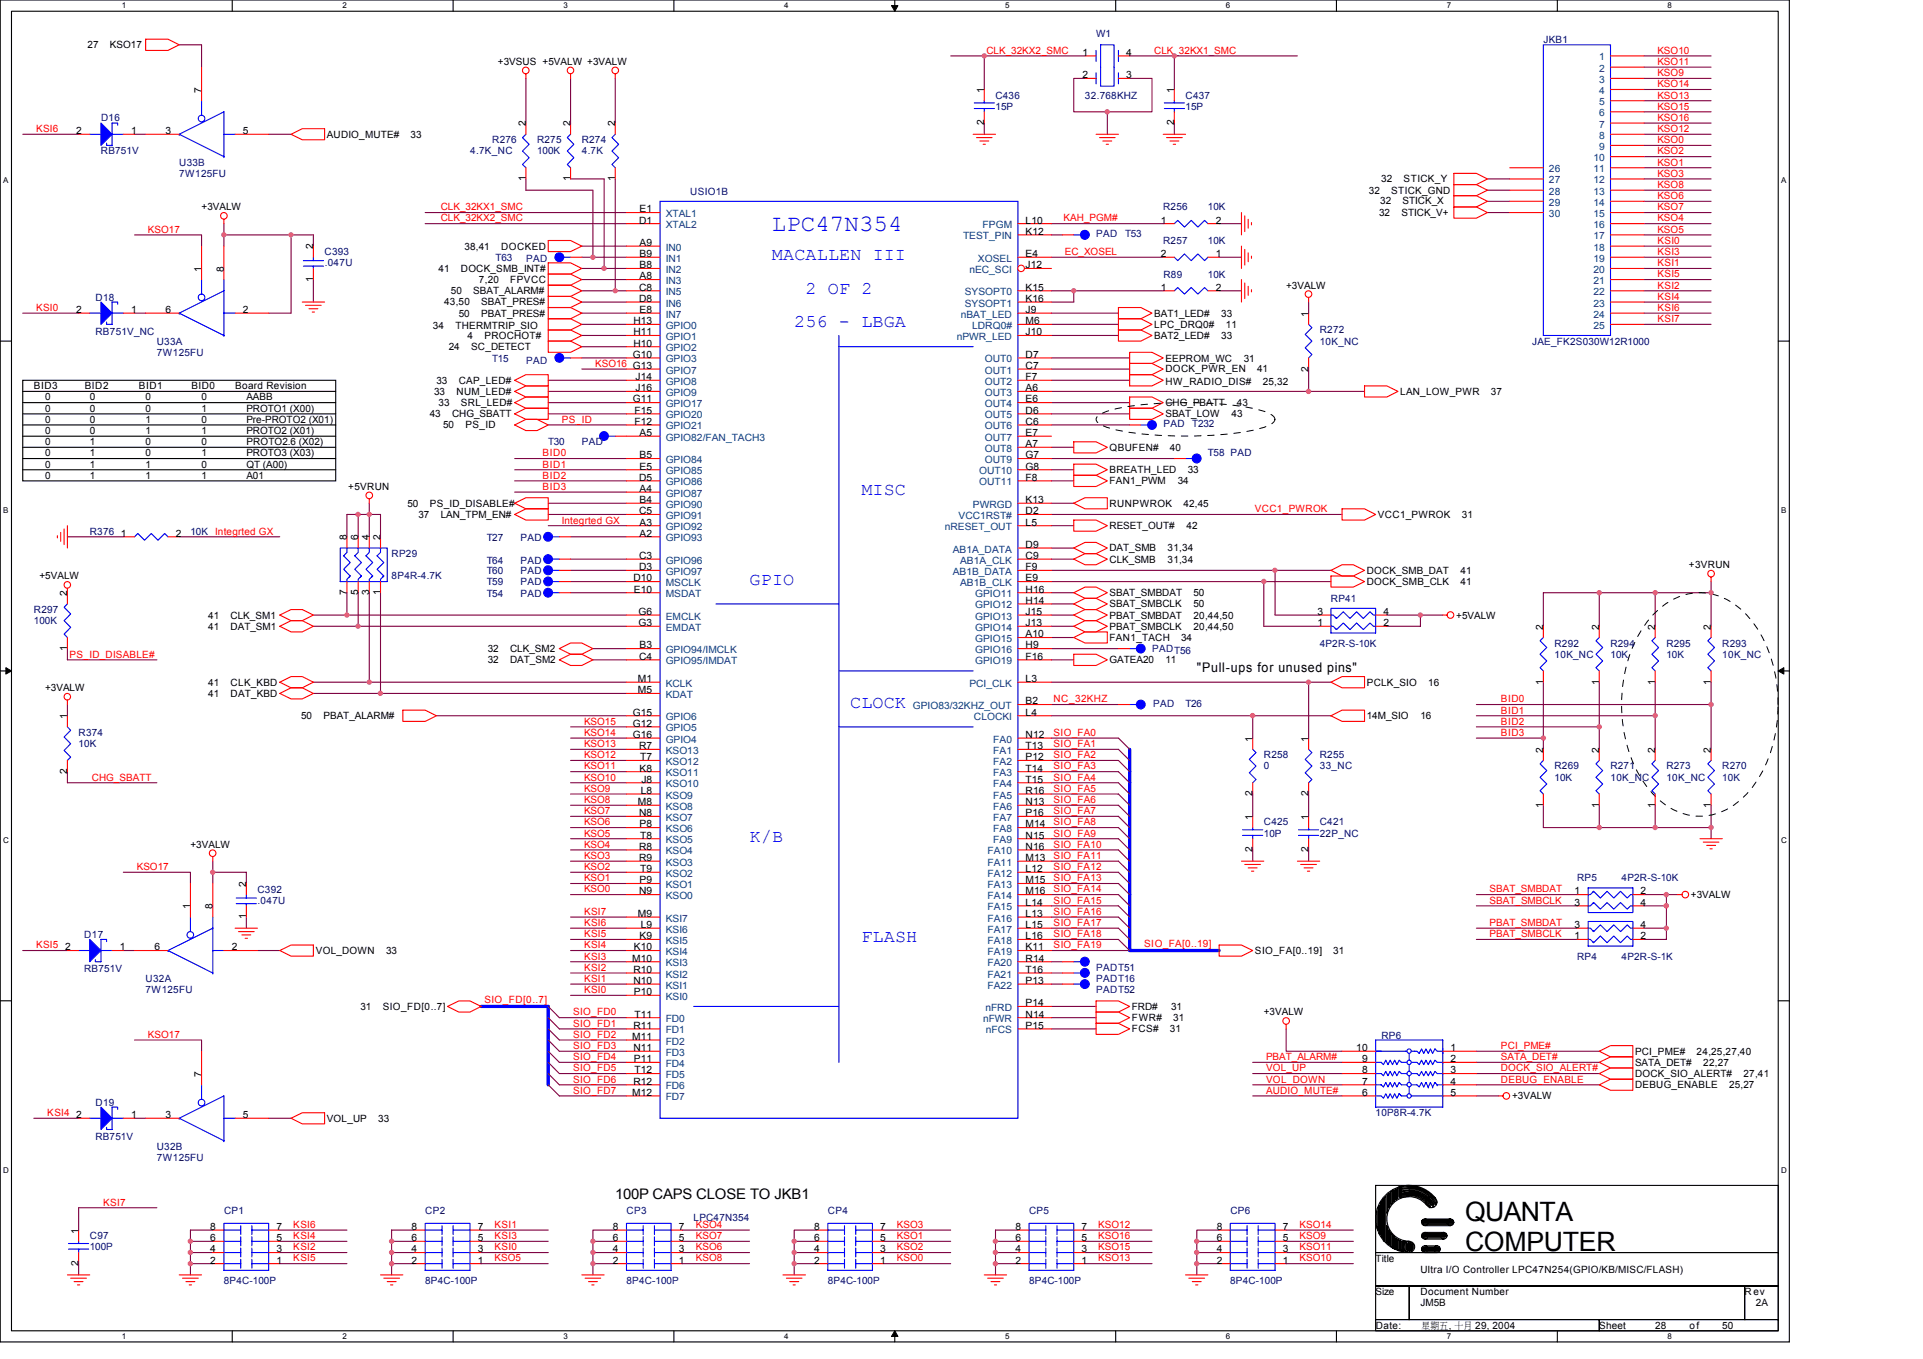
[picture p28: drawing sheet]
<svg xmlns="http://www.w3.org/2000/svg" width="297mm" height="210mm" viewBox="0 0 297 210" stroke-linecap="round" stroke-linejoin="round" font-family="sans-serif">
<defs><g id="words">
<g font-size="4.1">
<text x="226.3" y="188.5">QUANTA</text>
<text x="226.3" y="193.3">COMPUTER</text>
</g>
<text font-size="3.6" fill="#00f" x="119.2" y="35.7">LPC47N354</text>
<g font-size="2.8" fill="#00f">
<text x="119.2" y="40.2">MACALLEN III</text>
<text x="124.4" y="45.4">2 OF 2</text>
<text x="122.7" y="50.6">256 - LBGA</text>
<text x="133.1" y="76.5">MISC</text>
<text x="115.8" y="90.3">GPIO</text>
<text x="131.3" y="109.3">CLOCK</text>
<text x="115.8" y="130">K/B</text>
<text x="133.1" y="145.6">FLASH</text>
</g>
<text font-size="2.2" x="95" y="185.1">100P CAPS CLOSE TO JKB1</text>
<text font-size="2.1" x="184.9" y="103.8">&quot;Pull-ups for unused pins&quot;</text>
<g font-size="1.5" fill="#000080">
<text x="169.3" y="5.7">W1</text>
<text x="238.4" y="6.6">JKB1</text>
<text x="153.8" y="15.2">C436</text>
<text x="153.8" y="17">15P</text>
<text x="167.6" y="15.2">32.768KHZ</text>
<text x="183.1" y="15.2">C437</text>
<text x="183.1" y="17">15P</text>
<text x="15.6" y="23.9">RB751V</text>
<text x="15.6" y="18.7">D16</text>
<text x="72.6" y="23.9">4.7K_NC</text>
<text x="76" y="22.1">R276</text>
<text x="82.9" y="22.1">R275</text>
<text x="82.9" y="23.9">100K</text>
<text x="89.9" y="22.1">R274</text>
<text x="89.9" y="23.9">4.7K</text>
<text x="27.7" y="25.6">U33B</text>
<text x="27.7" y="27.3">7W125FU</text>
<text x="106.6" y="30.1">USIO1B</text>
<text x="179.7" y="32.5">R256</text>
<text x="186.6" y="32.5">10K</text>
<text x="50.1" y="39.4">C393</text>
<text x="50.2" y="41.1">.047U</text>
<text x="76.5" y="40.3">T63</text>
<text x="81.3" y="40.4">PAD</text>
<text x="169.3" y="36.6">PAD</text>
<text x="173.8" y="36.6">T53</text>
<text x="179.7" y="37.7">R257</text>
<text x="186.6" y="37.7">10K</text>
<text x="14.7" y="46.5">D18</text>
<text x="179.7" y="42.9">R89</text>
<text x="186.6" y="42.9">10K</text>
<text x="14.7" y="51.7">RB751V_NC</text>
<text x="24.2" y="53.2">U33A</text>
<text x="203.9" y="51.5">R272</text>
<text x="203.9" y="53.2">10K_NC</text>
<text x="236.7" y="53.2">JAE_FK2S030W12R1000</text>
<text x="24.2" y="54.9">7W125FU</text>
<text x="76" y="56">T15</text>
<text x="81.3" y="56.2">PAD</text>
<text x="179.7" y="66">PAD</text>
<text x="184.2" y="66">T232</text>
<text x="84.7" y="68.8">T30</text>
<text x="89.9" y="68.8">PAD</text>
<text x="186.6" y="70.5">T58 PAD</text>
<text x="13.9" y="82.6">R376</text>
<text x="29.4" y="82.6">10K Integrted GX</text>
<text x="75.2" y="83.6">T27</text>
<text x="80.4" y="83.6">PAD</text>
<text x="60.5" y="86">RP29</text>
<text x="60.5" y="89.5">8P4R-4.7K</text>
<text x="75.2" y="88.6">T60</text>
<text x="75.2" y="87.1">T64</text>
<text x="80.4" y="88.6">PAD</text>
<text x="80.4" y="87.1">PAD</text>
<text x="5.2" y="94.7">R297</text>
<text x="75.2" y="92.3">T54</text>
<text x="75.2" y="90.4">T59</text>
<text x="80.4" y="92.3">PAD</text>
<text x="80.4" y="90.4">PAD</text>
<text x="205.6" y="92.9">RP41</text>
<text x="5.2" y="96.4">100K</text>
<text x="178" y="100.7">PADT56</text>
<text x="203.9" y="99.9">4P2R-S-10K</text>
<text x="240.1" y="99.9">R292</text>
<text x="240.1" y="101.6">10K_NC</text>
<text x="248.8" y="99.9">R294</text>
<text x="248.8" y="101.6">10K</text>
<text x="257.4" y="99.9">R295</text>
<text x="257.4" y="101.6">10K</text>
<text x="266" y="99.9">R293</text>
<text x="266" y="101.6">10K_NC</text>
<text x="12.1" y="113.7">R374</text>
<text x="178.1" y="109.2">PAD</text>
<text x="183.1" y="109.2">T26</text>
<text x="12.1" y="115.4">10K</text>
<text x="195.2" y="117.1">R258</text>
<text x="195.2" y="118.9">0</text>
<text x="203.9" y="117.1">R255</text>
<text x="203.9" y="118.9">33_NC</text>
<text x="240.1" y="118.9">R269</text>
<text x="248.8" y="118.9">R271</text>
<text x="257.4" y="118.9">R273</text>
<text x="266" y="118.9">R270</text>
<text x="240.1" y="120.6">10K</text>
<text x="248.8" y="120.6">10K_NC</text>
<text x="257.4" y="120.6">10K_NC</text>
<text x="266" y="120.6">10K</text>
<text x="195.2" y="127.5">C425</text>
<text x="195.2" y="129.2">10P</text>
<text x="203.9" y="127.5">C421</text>
<text x="203.9" y="129.2">22P_NC</text>
<text x="39.8" y="137.9">C392</text>
<text x="243.6" y="136.1">RP5</text>
<text x="250.5" y="136.1">4P2R-S-10K</text>
<text x="39.8" y="139.6">.047U</text>
<text x="13" y="144.9">D17</text>
<text x="169.3" y="149.9">PADT51</text>
<text x="243.6" y="148.2">RP4</text>
<text x="250.5" y="148.2">4P2R-S-1K</text>
<text x="13" y="150.1">RB751V</text>
<text x="22.5" y="151.7">U32A</text>
<text x="22.5" y="153.4">7W125FU</text>
<text x="169.3" y="151.7">PADT16</text>
<text x="169.3" y="153.4">PADT52</text>
<text x="213.4" y="160.5">RP6</text>
<text x="14.7" y="170.8">D19</text>
<text x="212.5" y="172.4">10P8R-4.7K</text>
<text x="14.7" y="176">RB751V</text>
<text x="24.2" y="177.6">U32B</text>
<text x="24.2" y="179.3">7W125FU</text>
<text x="13.9" y="191.4">C97</text>
<text x="34.6" y="187.4">CP1</text>
<text x="65.7" y="187.4">CP2</text>
<text x="96.8" y="187.4">CP3</text>
<text x="107.1" y="188.6">LPC47N354</text>
<text x="127.9" y="187.4">CP4</text>
<text x="159" y="187.4">CP5</text>
<text x="190.1" y="187.4">CP6</text>
<text x="13.9" y="193.1">100P</text>
<text x="34.6" y="198.3">8P4C-100P</text>
<text x="65.7" y="198.3">8P4C-100P</text>
<text x="96.8" y="198.3">8P4C-100P</text>
<text x="127.9" y="198.3">8P4C-100P</text>
<text x="159" y="198.3">8P4C-100P</text>
<text x="190" y="198.3">8P4C-100P</text>
</g>
<g font-size="1.5">
<text x="13.5" y="7.5">27</text>
<text x="17" y="7.5">KSO17</text>
<text x="76.9" y="10">+3VSUS +5VALW +3VALW</text>
<text x="167.2" y="8.6">1</text>
<text x="174" y="8.6">4</text>
<text x="31.1" y="14.4" transform="rotate(-90 31.1 14.4)">7</text>
<text x="152" y="14.4" transform="rotate(-90 152 14.4)">1</text>
<text x="167.2" y="12.1">2</text>
<text x="174" y="12.1">3</text>
<text x="181.4" y="14.4" transform="rotate(-90 181.4 14.4)">1</text>
<text x="11.8" y="20.7">2</text>
<text x="20.3" y="20.7">1</text>
<text x="25.6" y="20.7">3</text>
<text x="37.5" y="20.7">5</text>
<text x="50.5" y="21.3">AUDIO_MUTE#</text>
<text x="63.4" y="21.3">33</text>
<text x="81.2" y="19.5" transform="rotate(-90 81.2 19.5)">2</text>
<text x="88.1" y="19.5" transform="rotate(-90 88.1 19.5)">2</text>
<text x="95" y="19.5" transform="rotate(-90 95 19.5)">2</text>
<text x="152" y="19.4" transform="rotate(-90 152 19.4)">2</text>
<text x="181.4" y="19.4" transform="rotate(-90 181.4 19.4)">2</text>
<text x="81.2" y="28" transform="rotate(-90 81.2 28)">1</text>
<text x="88.1" y="28" transform="rotate(-90 88.1 28)">1</text>
<text x="95" y="28" transform="rotate(-90 95 28)">1</text>
<text x="211.5" y="29.9">32</text>
<text x="213.4" y="28.2">32</text>
<text x="214.9" y="29.9">STICK_GND</text>
<text x="216.8" y="28.2">STICK_Y</text>
<text x="31.1" y="32.5">+3VALW</text>
<text x="98.7" y="34.5">D1</text>
<text x="98.8" y="32.8">E1</text>
<text x="158.4" y="34.5">L10</text>
<text x="179.3" y="34.5">1</text>
<text x="187.8" y="34.5">2</text>
<text x="213" y="33.4">32</text>
<text x="213.2" y="31.5">32</text>
<text x="216.5" y="33.4">STICK_V+</text>
<text x="216.6" y="31.5">STICK_X</text>
<text x="31.1" y="42" transform="rotate(-90 31.1 42)">1</text>
<text x="34.6" y="42" transform="rotate(-90 34.6 42)">8</text>
<text x="48.4" y="38.5" transform="rotate(-90 48.4 38.5)">2</text>
<text x="67.8" y="42">41</text>
<text x="71.2" y="42">DOCK_SMB_INT#</text>
<text x="71.7" y="38.5">38,41</text>
<text x="77.4" y="38.5">DOCKED</text>
<text x="98.8" y="38">A9</text>
<text x="98.8" y="39.7">B9</text>
<text x="98.8" y="41.4">B8</text>
<text x="158.4" y="41.4">J12</text>
<text x="158.4" y="39.7">E4</text>
<text x="158.4" y="36.3">K12</text>
<text x="179.3" y="39.7">2</text>
<text x="187.8" y="39.7">1</text>
<text x="48.4" y="43.6" transform="rotate(-90 48.4 43.6)">1</text>
<text x="68.6" y="47.2">43,50</text>
<text x="69.7" y="45.4">50</text>
<text x="73.1" y="45.4">SBAT_ALARM#</text>
<text x="74" y="43.7">7,20</text>
<text x="74.3" y="47.2">SBAT_PRES#</text>
<text x="78.8" y="43.7">FPVCC</text>
<text x="98.7" y="44.9">C8</text>
<text x="98.7" y="46.6">D8</text>
<text x="98.8" y="43.2">A8</text>
<text x="158.4" y="44.9">K15</text>
<text x="158.4" y="46.6">K16</text>
<text x="179.3" y="44.9">1</text>
<text x="187.8" y="44.9">2</text>
<text x="198.7" y="44.6">+3VALW</text>
<text x="11.8" y="48.3">2</text>
<text x="20.3" y="48.3">1</text>
<text x="25.6" y="48.3">6</text>
<text x="37.5" y="48.3">2</text>
<text x="66.9" y="50.8">34</text>
<text x="70.4" y="50.8">THERMTRIP_SIO</text>
<text x="70.9" y="48.9">50</text>
<text x="72.2" y="52.4">4</text>
<text x="74.3" y="48.9">PBAT_PRES#</text>
<text x="74.8" y="52.4">PROCHOT#</text>
<text x="97.8" y="50.1">H13</text>
<text x="97.8" y="51.8">H11</text>
<text x="97.8" y="53.5">H10</text>
<text x="98.8" y="48.3">E8</text>
<text x="158.4" y="50.1">M6</text>
<text x="158.4" y="51.8">J10</text>
<text x="158.4" y="48.3">J9</text>
<text x="178.3" y="52.4">BAT2_LED#</text>
<text x="178.3" y="48.9">BAT1_LED#</text>
<text x="178.3" y="50.6">LPC_DRQ0#</text>
<text x="188.7" y="52.4">33</text>
<text x="188.7" y="48.9">33</text>
<text x="189.4" y="50.6">11</text>
<text x="202.1" y="48.9" transform="rotate(-90 202.1 48.9)">1</text>
<text x="67.4" y="59.3">33</text>
<text x="69.3" y="54.1">24</text>
<text x="70.9" y="59.3">CAP_LED#</text>
<text x="72.8" y="54.1">SC_DETECT</text>
<text x="97.7" y="55.3">G10</text>
<text x="98.2" y="58.7">J14</text>
<text x="158.4" y="57">C7</text>
<text x="158.4" y="58.7">F7</text>
<text x="158.4" y="55.3">D7</text>
<text x="180" y="56">EEPROM_WC</text>
<text x="180" y="57.5">DOCK_PWR_EN</text>
<text x="180" y="59.4">HW_RADIO_DIS#</text>
<text x="192.1" y="56">31</text>
<text x="194.2" y="57.5">41</text>
<text x="195" y="59.4">25,32</text>
<text x="202.1" y="57.4" transform="rotate(-90 202.1 57.4)">2</text>
<text x="5.2" y="60.1">BID3</text>
<text x="7" y="65.3">0</text>
<text x="7" y="61.8">0</text>
<text x="7" y="63.6">0</text>
<text x="13.1" y="60.1">BID2</text>
<text x="13.9" y="63.6">0</text>
<text x="13.9" y="65.3">0</text>
<text x="13.9" y="61.8">0</text>
<text x="21.4" y="60.1">BID1</text>
<text x="22.5" y="61.8">0</text>
<text x="22.5" y="65.3">1</text>
<text x="22.5" y="63.6">0</text>
<text x="29.6" y="60.1">BID0</text>
<text x="31.1" y="61.8">0</text>
<text x="31.1" y="63.6">1</text>
<text x="31.1" y="65.3">0</text>
<text x="36.3" y="60.1">Board Revision</text>
<text x="38.1" y="61.8">AABB</text>
<text x="38.1" y="63.6">PROTO1 (X00)</text>
<text x="38.1" y="65.3">Pre-PROTO2 (X01)</text>
<text x="66.4" y="64.5">43</text>
<text x="67.1" y="61">33</text>
<text x="67.8" y="62.7">33</text>
<text x="69.8" y="64.5">CHG_SBATT</text>
<text x="70.5" y="61">NUM_LED#</text>
<text x="71.2" y="62.7">SRL_LED#</text>
<text x="97.7" y="62.2">G11</text>
<text x="98" y="63.9">F15</text>
<text x="98" y="65.6">F12</text>
<text x="98.2" y="60.4">J16</text>
<text x="158.4" y="60.4">A6</text>
<text x="158.4" y="62.2">E6</text>
<text x="158.4" y="63.9">D6</text>
<text x="158.4" y="65.6">C6</text>
<text x="180" y="64.5">SBAT_LOW</text>
<text x="180" y="62.7">CHG_PBATT</text>
<text x="190.2" y="64.5">43</text>
<text x="191.1" y="62.7">43</text>
<text x="216.3" y="61">LAN_LOW_PWR</text>
<text x="230.3" y="61">37</text>
<text x="7" y="68.8">0</text>
<text x="7" y="70.5">0</text>
<text x="7" y="67">0</text>
<text x="13.9" y="70.5">1</text>
<text x="13.9" y="67">0</text>
<text x="13.9" y="68.8">1</text>
<text x="22.5" y="70.5">0</text>
<text x="22.5" y="67">1</text>
<text x="22.5" y="68.8">0</text>
<text x="31.1" y="70.5">1</text>
<text x="31.1" y="67">1</text>
<text x="31.1" y="68.8">0</text>
<text x="38.1" y="70.5">PROTO3 (X03)</text>
<text x="38.1" y="67">PROTO2 (X01)</text>
<text x="38.1" y="68.8">PROTO2.6 (X02)</text>
<text x="68.4" y="66.2">50</text>
<text x="71.9" y="66.2">PS_ID</text>
<text x="98.8" y="67.4">A5</text>
<text x="98.8" y="70.8">B5</text>
<text x="158.4" y="67.4">E7</text>
<text x="158.4" y="70.8">G7</text>
<text x="158.4" y="69.1">A7</text>
<text x="171.4" y="69.6">QBUFEN#</text>
<text x="180.7" y="69.6">40</text>
<text x="7" y="72.2">0</text>
<text x="7" y="74">0</text>
<text x="13.9" y="72.2">1</text>
<text x="13.9" y="74">1</text>
<text x="22.5" y="72.2">1</text>
<text x="22.5" y="74">1</text>
<text x="31.1" y="72.2">0</text>
<text x="31.1" y="74">1</text>
<text x="38.1" y="72.2">QT (A00)</text>
<text x="38.1" y="74">A01</text>
<text x="53.8" y="75.7">+5VRUN</text>
<text x="98.7" y="74.3">D5</text>
<text x="98.8" y="72.5">E5</text>
<text x="98.8" y="76">A4</text>
<text x="98.8" y="77.7">B4</text>
<text x="158.4" y="77.7">K13</text>
<text x="158.4" y="74.3">F8</text>
<text x="158.4" y="72.5">G8</text>
<text x="171.4" y="74.8">FAN1_PWM</text>
<text x="171.4" y="73.1">BREATH_LED</text>
<text x="181.9" y="74.8">34</text>
<text x="183.5" y="73.1">33</text>
<text x="18.7" y="82.9">1</text>
<text x="27.2" y="82.9">2</text>
<text x="53.6" y="83.4" transform="rotate(-90 53.6 83.4)">8</text>
<text x="55.3" y="83.4" transform="rotate(-90 55.3 83.4)">6</text>
<text x="57" y="83.4" transform="rotate(-90 57 83.4)">4</text>
<text x="58.8" y="83.4" transform="rotate(-90 58.8 83.4)">2</text>
<text x="62.9" y="78.3">50</text>
<text x="64.6" y="80">37</text>
<text x="66.4" y="78.3">PS_ID_DISABLE#</text>
<text x="68.1" y="80">LAN_TPM_EN#</text>
<text x="98.7" y="79.4">C5</text>
<text x="98.8" y="81.2">A3</text>
<text x="98.8" y="82.9">A2</text>
<text x="158.4" y="81.2">L5</text>
<text x="158.4" y="79.4">D2</text>
<text x="171.4" y="78.3">RUNPWROK</text>
<text x="171.4" y="81.7">RESET_OUT#</text>
<text x="182.8" y="78.3">42,45</text>
<text x="183.3" y="81.7">42</text>
<text x="212.8" y="80">VCC1_PWROK</text>
<text x="225.8" y="80">31</text>
<text x="6.1" y="89.5">+5VALW</text>
<text x="97.8" y="89.8">D10</text>
<text x="98.7" y="86.3">C3</text>
<text x="98.7" y="88.1">D3</text>
<text x="158.4" y="88.1">F9</text>
<text x="158.4" y="84.6">D9</text>
<text x="158.4" y="89.8">E9</text>
<text x="158.4" y="86.3">C9</text>
<text x="171.4" y="85.2">DAT_SMB</text>
<text x="171.4" y="86.9">CLK_SMB</text>
<text x="180.4" y="86.9">31,34</text>
<text x="180.4" y="85.2">31,34</text>
<text x="211.1" y="88.6">DOCK_SMB_DAT</text>
<text x="225.6" y="88.6">41</text>
<text x="260.9" y="87.8">+3VRUN</text>
<text x="10.4" y="92.1" transform="rotate(-90 10.4 92.1)">2</text>
<text x="32.2" y="95.5">41</text>
<text x="35.6" y="95.5">CLK_SM1</text>
<text x="53.6" y="91.9" transform="rotate(-90 53.6 91.9)">7</text>
<text x="55.3" y="91.9" transform="rotate(-90 55.3 91.9)">5</text>
<text x="57" y="91.9" transform="rotate(-90 57 91.9)">3</text>
<text x="58.8" y="91.9" transform="rotate(-90 58.8 91.9)">1</text>
<text x="97.9" y="91.5">E10</text>
<text x="98.6" y="95">G6</text>
<text x="158.4" y="91.5">H16</text>
<text x="158.4" y="93.3">H14</text>
<text x="158.4" y="95">J15</text>
<text x="171.4" y="93.8">SBAT_SMBCLK</text>
<text x="171.4" y="92.1">SBAT_SMBDAT</text>
<text x="171.4" y="95.5">PBAT_SMBDAT</text>
<text x="184.3" y="95.5">20,44,50</text>
<text x="184.3" y="93.8">50</text>
<text x="184.4" y="92.1">50</text>
<text x="203.5" y="95">3</text>
<text x="211.1" y="90.4">DOCK_SMB_CLK</text>
<text x="213.7" y="95">4</text>
<text x="224.9" y="95.5">+5VALW</text>
<text x="225.6" y="90.4">41</text>
<text x="10.4" y="100.6" transform="rotate(-90 10.4 100.6)">1</text>
<text x="32.2" y="97.3">41</text>
<text x="35.6" y="97.3">DAT_SM1</text>
<text x="75.4" y="100.7">32</text>
<text x="78.8" y="100.7">CLK_SM2</text>
<text x="98.6" y="96.7">G3</text>
<text x="98.7" y="101.9">C4</text>
<text x="98.8" y="100.2">B3</text>
<text x="158.4" y="101.9">F16</text>
<text x="158.4" y="96.7">J13</text>
<text x="158.4" y="98.4">A10</text>
<text x="158.4" y="100.2">H9</text>
<text x="171.4" y="99">FAN1_TACH</text>
<text x="171.4" y="97.3">PBAT_SMBCLK</text>
<text x="182.4" y="99">34</text>
<text x="184.3" y="97.3">20,44,50</text>
<text x="203.5" y="96.7">1</text>
<text x="213.7" y="96.7">2</text>
<text x="238.4" y="97.3" transform="rotate(-90 238.4 97.3)">2</text>
<text x="247" y="97.3" transform="rotate(-90 247 97.3)">2</text>
<text x="255.6" y="97.3" transform="rotate(-90 255.6 97.3)">2</text>
<text x="264.3" y="97.3" transform="rotate(-90 264.3 97.3)">2</text>
<text x="7" y="106.8">+3VALW</text>
<text x="32.2" y="107.6">41</text>
<text x="32.2" y="105.9">41</text>
<text x="35.6" y="107.6">DAT_KBD</text>
<text x="35.6" y="105.9">CLK_KBD</text>
<text x="75.4" y="102.4">32</text>
<text x="78.8" y="102.4">DAT_SM2</text>
<text x="98.5" y="105.3">M1</text>
<text x="98.5" y="107.1">M5</text>
<text x="158.4" y="105.3">L3</text>
<text x="171.4" y="102.4">GATEA20</text>
<text x="180" y="102.4">11</text>
<text x="211.1" y="105.9">PCLK_SIO</text>
<text x="220.6" y="105.9">16</text>
<text x="238.4" y="105.7" transform="rotate(-90 238.4 105.7)">1</text>
<text x="247" y="105.7" transform="rotate(-90 247 105.7)">1</text>
<text x="255.6" y="105.7" transform="rotate(-90 255.6 105.7)">1</text>
<text x="264.3" y="105.7" transform="rotate(-90 264.3 105.7)">1</text>
<text x="10.4" y="111.1" transform="rotate(-90 10.4 111.1)">1</text>
<text x="46.5" y="111.1">50</text>
<text x="50" y="111.1">PBAT_ALARM#</text>
<text x="97.7" y="114">G16</text>
<text x="97.7" y="112.2">G12</text>
<text x="97.7" y="110.5">G15</text>
<text x="158.4" y="114">N12</text>
<text x="158.4" y="110.5">L4</text>
<text x="158.4" y="108.8">B2</text>
<text x="211.1" y="111.1">14M_SIO</text>
<text x="219.4" y="111.1">16</text>
<text x="10.4" y="119.5" transform="rotate(-90 10.4 119.5)">2</text>
<text x="98.7" y="115.7">R7</text>
<text x="98.8" y="119.2">K8</text>
<text x="98.9" y="117.4">T7</text>
<text x="158.4" y="115.7">T13</text>
<text x="158.4" y="117.4">P12</text>
<text x="158.4" y="119.2">T14</text>
<text x="193.5" y="114.5" transform="rotate(-90 193.5 114.5)">1</text>
<text x="202.1" y="114.5" transform="rotate(-90 202.1 114.5)">1</text>
<text x="238.4" y="116.2" transform="rotate(-90 238.4 116.2)">2</text>
<text x="247" y="116.2" transform="rotate(-90 247 116.2)">2</text>
<text x="255.6" y="116.2" transform="rotate(-90 255.6 116.2)">2</text>
<text x="264.3" y="116.2" transform="rotate(-90 264.3 116.2)">2</text>
<text x="98.5" y="124.4">M8</text>
<text x="99" y="122.6">L8</text>
<text x="99.1" y="120.9">J8</text>
<text x="158.4" y="120.9">T15</text>
<text x="158.4" y="122.6">R16</text>
<text x="158.4" y="124.4">N13</text>
<text x="193.5" y="123" transform="rotate(-90 193.5 123)">2</text>
<text x="202.1" y="123" transform="rotate(-90 202.1 123)">2</text>
<text x="238.4" y="124.7" transform="rotate(-90 238.4 124.7)">1</text>
<text x="247" y="124.7" transform="rotate(-90 247 124.7)">1</text>
<text x="255.6" y="124.7" transform="rotate(-90 255.6 124.7)">1</text>
<text x="264.3" y="124.7" transform="rotate(-90 264.3 124.7)">1</text>
<text x="29.4" y="130.9">+3VALW</text>
<text x="98.7" y="126.1">N8</text>
<text x="98.7" y="131.3">R8</text>
<text x="98.8" y="127.8">P8</text>
<text x="98.9" y="129.5">T8</text>
<text x="158.4" y="126.1">P16</text>
<text x="158.4" y="127.8">M14</text>
<text x="158.4" y="129.5">N15</text>
<text x="158.4" y="131.3">N16</text>
<text x="193.5" y="131.6" transform="rotate(-90 193.5 131.6)">2</text>
<text x="193.5" y="126.6" transform="rotate(-90 193.5 126.6)">1</text>
<text x="202.1" y="131.6" transform="rotate(-90 202.1 131.6)">2</text>
<text x="202.1" y="126.6" transform="rotate(-90 202.1 126.6)">1</text>
<text x="38" y="137" transform="rotate(-90 38 137)">2</text>
<text x="98.7" y="133">R9</text>
<text x="98.8" y="136.4">P9</text>
<text x="98.9" y="134.7">T9</text>
<text x="158.4" y="133">M13</text>
<text x="158.4" y="134.7">L12</text>
<text x="158.4" y="136.4">M15</text>
<text x="29.4" y="140.4" transform="rotate(-90 29.4 140.4)">1</text>
<text x="32.8" y="140.4" transform="rotate(-90 32.8 140.4)">8</text>
<text x="38" y="142" transform="rotate(-90 38 142)">1</text>
<text x="98.5" y="141.6">M9</text>
<text x="98.7" y="138.2">N9</text>
<text x="99" y="143.3">L9</text>
<text x="158.4" y="138.2">M16</text>
<text x="158.4" y="139.9">L14</text>
<text x="158.4" y="141.6">L13</text>
<text x="158.4" y="143.3">L15</text>
<text x="243.2" y="138.2">1</text>
<text x="243.2" y="139.9">3</text>
<text x="243.2" y="143.3">3</text>
<text x="253.4" y="138.2">2</text>
<text x="253.4" y="139.9">4</text>
<text x="253.4" y="143.3">4</text>
<text x="261.2" y="138.7">+3VALW</text>
<text x="10.1" y="146.8">2</text>
<text x="18.5" y="146.8">1</text>
<text x="23.9" y="146.8">6</text>
<text x="35.8" y="146.8">2</text>
<text x="48.8" y="147.4">VOL_DOWN</text>
<text x="59.6" y="147.4">33</text>
<text x="97.7" y="148.5">M10</text>
<text x="97.9" y="146.8">K10</text>
<text x="98.8" y="145.1">K9</text>
<text x="158.4" y="145.1">L16</text>
<text x="158.4" y="146.8">K11</text>
<text x="158.4" y="148.5">R14</text>
<text x="193.8" y="147.4">SIO_FA[0..19]</text>
<text x="205.9" y="147.4">31</text>
<text x="243.2" y="145.1">1</text>
<text x="253.4" y="145.1">2</text>
<text x="55.7" y="156">31</text>
<text x="59.1" y="156">SIO_FD[0..7]</text>
<text x="97.8" y="150.3">R10</text>
<text x="97.8" y="152">N10</text>
<text x="97.9" y="153.7">P10</text>
<text x="158.4" y="155.4">P14</text>
<text x="158.4" y="150.3">T16</text>
<text x="158.4" y="152">P13</text>
<text x="174.8" y="156">FRD#</text>
<text x="180.9" y="156">31</text>
<text x="97.7" y="160.6">M11</text>
<text x="97.8" y="158.9">R11</text>
<text x="98" y="157.2">T11</text>
<text x="158.4" y="157.2">N14</text>
<text x="158.4" y="158.9">P15</text>
<text x="174.8" y="157.7">FWR#</text>
<text x="174.8" y="159.4">FCS#</text>
<text x="180.7" y="159.4">31</text>
<text x="181.2" y="157.7">31</text>
<text x="195.2" y="156.8">+3VALW</text>
<text x="31.1" y="166.3" transform="rotate(-90 31.1 166.3)">7</text>
<text x="97.8" y="162.3">N11</text>
<text x="97.8" y="167.5">R12</text>
<text x="97.9" y="164.1">P11</text>
<text x="98" y="165.8">T12</text>
<text x="209.5" y="162.3">10</text>
<text x="210.4" y="164.1">9</text>
<text x="210.4" y="165.8">8</text>
<text x="210.4" y="167.5">7</text>
<text x="224.1" y="162.3">1</text>
<text x="224.1" y="164.1">2</text>
<text x="224.1" y="165.8">3</text>
<text x="224.1" y="167.5">4</text>
<text x="252.6" y="162.9">PCI_PME#</text>
<text x="252.6" y="164.6">SATA_DET#</text>
<text x="252.6" y="166.3">DOCK_SIO_ALERT#</text>
<text x="262.1" y="162.9">24,25,27,40</text>
<text x="263.1" y="164.6">22,27</text>
<text x="269.3" y="166.3">27,41</text>
<text x="11.8" y="172.7">2</text>
<text x="20.3" y="172.7">1</text>
<text x="25.6" y="172.7">3</text>
<text x="37.5" y="172.7">5</text>
<text x="50.5" y="173.3">VOL_UP</text>
<text x="58.4" y="173.3">33</text>
<text x="97.7" y="169.2">M12</text>
<text x="210.4" y="169.2">6</text>
<text x="224.1" y="169.2">5</text>
<text x="233.6" y="169.8">+3VALW</text>
<text x="252.6" y="168.1">DEBUG_ENABLE</text>
<text x="267.1" y="168.1">25,27</text>
<text x="12.1" y="190.5" transform="rotate(-90 12.1 190.5)">1</text>
<text x="32.5" y="190">8</text>
<text x="32.5" y="191.7">6</text>
<text x="42.7" y="191.7">5</text>
<text x="42.7" y="190">7</text>
<text x="63.6" y="190">8</text>
<text x="63.6" y="191.7">6</text>
<text x="73.8" y="191.7">5</text>
<text x="73.8" y="190">7</text>
<text x="94.7" y="190">8</text>
<text x="94.7" y="191.7">6</text>
<text x="104.9" y="191.7">5</text>
<text x="104.9" y="190">7</text>
<text x="125.8" y="190">8</text>
<text x="125.8" y="191.7">6</text>
<text x="136" y="191.7">5</text>
<text x="136" y="190">7</text>
<text x="156.9" y="190">8</text>
<text x="156.9" y="191.7">6</text>
<text x="167.1" y="191.7">5</text>
<text x="167.1" y="190">7</text>
<text x="187.9" y="190">8</text>
<text x="187.9" y="191.7">6</text>
<text x="198.2" y="191.7">5</text>
<text x="198.2" y="190">7</text>
<text x="12.1" y="195.6" transform="rotate(-90 12.1 195.6)">2</text>
<text x="32.5" y="193.4">4</text>
<text x="32.5" y="195.2">2</text>
<text x="42.7" y="195.2">1</text>
<text x="42.7" y="193.4">3</text>
<text x="63.6" y="193.4">4</text>
<text x="63.6" y="195.2">2</text>
<text x="73.8" y="195.2">1</text>
<text x="73.8" y="193.4">3</text>
<text x="94.7" y="193.4">4</text>
<text x="94.7" y="195.2">2</text>
<text x="104.9" y="195.2">1</text>
<text x="104.9" y="193.4">3</text>
<text x="125.8" y="193.4">4</text>
<text x="125.8" y="195.2">2</text>
<text x="136" y="195.2">1</text>
<text x="136" y="193.4">3</text>
<text x="156.9" y="193.4">4</text>
<text x="156.9" y="195.2">2</text>
<text x="167.1" y="195.2">1</text>
<text x="167.1" y="193.4">3</text>
<text x="187.9" y="193.4">4</text>
<text x="187.9" y="195.2">2</text>
<text x="198.2" y="195.2">1</text>
<text x="198.2" y="193.4">3</text>
<text x="212.5" y="194.9">Title</text>
<text x="219.4" y="196.6">Ultra I/O Controller LPC47N254(GPIO/KB/MISC/FLASH)</text>
<text x="212.5" y="200">Size</text>
<text x="219.4" y="200">Document Number</text>
<text x="219.4" y="201.8">JM5B</text>
<text x="269.5" y="200">Rev</text>
<text x="271.2" y="201.8">2A</text>
<text x="212.5" y="205.2">Date:</text>
<text x="219.6" y="205.2">星期五, 十月 29, 2004</text>
<text x="247" y="205.2">Sheet</text>
<text x="255.7" y="205.2">28</text>
<text x="261" y="205.2">of</text>
<text x="266" y="205.2">50</text>
</g>
<g font-size="1.5" fill="#f00">
<text x="152.4" y="8.3">CLK_32KX2_SMC</text>
<text x="178.3" y="8.3">CLK_32KX1_SMC</text>
<text x="256" y="11.8">KSO9</text>
<text x="256" y="8.3">KSO10</text>
<text x="256" y="10">KSO11</text>
<text x="256" y="13.5">KSO14</text>
<text x="256" y="15.2">KSO13</text>
<text x="256" y="16.9">KSO15</text>
<text x="5.6" y="20.4">KSI6</text>
<text x="256" y="18.7">KSO16</text>
<text x="256" y="22.1">KSO0</text>
<text x="256" y="23.9">KSO2</text>
<text x="256" y="20.4">KSO12</text>
<text x="256" y="25.6">KSO1</text>
<text x="256" y="27.3">KSO3</text>
<text x="256" y="29">KSO8</text>
<text x="22.8" y="35.9">KSO17</text>
<text x="68.1" y="32.5">CLK_32KX1_SMC</text>
<text x="68.1" y="34.2">CLK_32KX2_SMC</text>
<text x="164.3" y="34.2">KAH_PGM#</text>
<text x="256" y="34.2">KSO4</text>
<text x="256" y="35.9">KSO5</text>
<text x="256" y="30.8">KSO6</text>
<text x="256" y="32.5">KSO7</text>
<text x="164.5" y="39.4">EC_XOSEL</text>
<text x="256" y="39.4">KSI3</text>
<text x="256" y="37.7">KSI0</text>
<text x="256" y="41.1">KSI1</text>
<text x="256" y="42.8">KSI5</text>
<text x="256" y="46.3">KSI4</text>
<text x="256" y="44.6">KSI2</text>
<text x="5.6" y="48">KSI0</text>
<text x="256" y="48">KSI6</text>
<text x="256" y="49.8">KSI7</text>
<text x="91.9" y="56.7">KSO16 G13</text>
<text x="86.8" y="65.3">PS_ID</text>
<text x="83.8" y="70.5">BID0</text>
<text x="83.8" y="73.9">BID2</text>
<text x="83.8" y="75.7">BID3</text>
<text x="83.8" y="72.2">BID1</text>
<text x="86.8" y="80.9">Integrted GX</text>
<text x="193.8" y="79.1">VCC1_PWROK</text>
<text x="10.7" y="101.6">PS_ID_DISABLE#</text>
<text x="90.2" y="111.9">KSO15</text>
<text x="90.2" y="113.7">KSO14</text>
<text x="162.7" y="113.7">SIO_FA0</text>
<text x="162.7" y="108.5">NC_32KHZ</text>
<text x="231.8" y="111.9">BID2</text>
<text x="231.8" y="113.7">BID3</text>
<text x="231.8" y="110.2">BID1</text>
<text x="231.8" y="108.5">BID0</text>
<text x="90.2" y="118.9">KSO11</text>
<text x="90.2" y="115.4">KSO13</text>
<text x="90.2" y="117.1">KSO12</text>
<text x="162.7" y="117.1">SIO_FA2</text>
<text x="162.7" y="118.9">SIO_FA3</text>
<text x="162.7" y="115.4">SIO_FA1</text>
<text x="14.2" y="120.6">CHG_SBATT</text>
<text x="90.2" y="120.6">KSO10</text>
<text x="90.2" y="124">KSO8</text>
<text x="90.2" y="122.3">KSO9</text>
<text x="90.2" y="125.8">KSO7</text>
<text x="162.7" y="124">SIO_FA6</text>
<text x="162.7" y="122.3">SIO_FA5</text>
<text x="162.7" y="125.8">SIO_FA7</text>
<text x="162.7" y="120.6">SIO_FA4</text>
<text x="90.2" y="130.9">KSO4</text>
<text x="90.2" y="127.5">KSO6</text>
<text x="90.2" y="129.2">KSO5</text>
<text x="162.7" y="127.5">SIO_FA8</text>
<text x="162.7" y="130.9">SIO_FA10</text>
<text x="162.7" y="129.2">SIO_FA9</text>
<text x="21.1" y="134.4">KSO17</text>
<text x="90.2" y="132.7">KSO3</text>
<text x="90.2" y="137.8">KSO0</text>
<text x="90.2" y="134.4">KSO2</text>
<text x="90.2" y="136.1">KSO1</text>
<text x="162.7" y="137.8">SIO_FA14</text>
<text x="162.7" y="134.4">SIO_FA12</text>
<text x="162.7" y="132.7">SIO_FA11</text>
<text x="162.7" y="136.1">SIO_FA13</text>
<text x="230.1" y="137.8">SBAT_SMBDAT</text>
<text x="90.2" y="143">KSI6</text>
<text x="90.2" y="141.3">KSI7</text>
<text x="162.7" y="139.6">SIO_FA15</text>
<text x="162.7" y="143">SIO_FA17</text>
<text x="162.7" y="141.3">SIO_FA16</text>
<text x="230.1" y="139.6">SBAT_SMBCLK</text>
<text x="230.1" y="143">PBAT_SMBDAT</text>
<text x="5.6" y="146.5">KSI5</text>
<text x="90.2" y="144.8">KSI5</text>
<text x="90.2" y="149.9">KSI2</text>
<text x="90.2" y="146.5">KSI4</text>
<text x="90.2" y="148.2">KSI3</text>
<text x="162.7" y="144.8">SIO_FA18</text>
<text x="162.7" y="146.5">SIO_FA19</text>
<text x="176.7" y="146.3">SIO_FA[0..19]</text>
<text x="230.1" y="144.8">PBAT_SMBCLK</text>
<text x="74.8" y="154.9">SIO_FD[0..7]</text>
<text x="90.2" y="153.4">KSI0</text>
<text x="90.2" y="151.7">KSI1</text>
<text x="22.8" y="160.3">KSO17</text>
<text x="88.5" y="158.6">SIO_FD1</text>
<text x="88.5" y="156.8">SIO_FD0</text>
<text x="88.5" y="160.3">SIO_FD2</text>
<text x="88.5" y="163.7">SIO_FD4</text>
<text x="88.5" y="167.2">SIO_FD6</text>
<text x="88.5" y="165.5">SIO_FD5</text>
<text x="88.5" y="162">SIO_FD3</text>
<text x="195.6" y="167.2">VOL_DOWN</text>
<text x="195.6" y="163.7">PBAT_ALARM#</text>
<text x="195.6" y="165.5">VOL_UP</text>
<text x="231.8" y="167.2">DEBUG_ENABLE</text>
<text x="231.8" y="162">PCI_PME#</text>
<text x="231.8" y="165.5">DOCK_SIO_ALERT#</text>
<text x="231.8" y="163.7">SATA_DET#</text>
<text x="7.3" y="172.4">KSI4</text>
<text x="88.5" y="168.9">SIO_FD7</text>
<text x="195.6" y="168.9">AUDIO_MUTE#</text>
<text x="15.9" y="186.2">KSI7</text>
<text x="45.3" y="191.4">KSI4</text>
<text x="45.3" y="189.7">KSI6</text>
<text x="76.4" y="189.7">KSI1</text>
<text x="76.4" y="191.4">KSI3</text>
<text x="107.5" y="189.7">KSO4</text>
<text x="107.5" y="191.4">KSO7</text>
<text x="138.6" y="189.7">KSO3</text>
<text x="138.6" y="191.4">KSO1</text>
<text x="169.6" y="189.7">KSO12</text>
<text x="169.6" y="191.4">KSO16</text>
<text x="200.7" y="191.4">KSO9</text>
<text x="200.7" y="189.7">KSO14</text>
<text x="45.3" y="193.1">KSI2</text>
<text x="45.3" y="194.8">KSI5</text>
<text x="76.4" y="193.1">KSI0</text>
<text x="76.4" y="194.8">KSO5</text>
<text x="107.5" y="193.1">KSO6</text>
<text x="107.5" y="194.8">KSO8</text>
<text x="138.6" y="194.8">KSO0</text>
<text x="138.6" y="193.1">KSO2</text>
<text x="169.6" y="193.1">KSO15</text>
<text x="169.6" y="194.8">KSO13</text>
<text x="200.7" y="194.8">KSO10</text>
<text x="200.7" y="193.1">KSO11</text>
</g>
<g font-size="1.5" fill="#004080">
<text x="247" y="9.3">1</text>
<text x="247" y="11.1">2</text>
<text x="247" y="12.8">3</text>
<text x="247" y="16.3">5</text>
<text x="247" y="14.5">4</text>
<text x="247" y="18">6</text>
<text x="247" y="19.7">7</text>
<text x="247" y="23.2">9</text>
<text x="247" y="21.4">8</text>
<text x="239.3" y="28.3">27</text>
<text x="239.3" y="26.6">26</text>
<text x="246.1" y="26.6">11</text>
<text x="246.1" y="24.9">10</text>
<text x="246.1" y="28.3">12</text>
<text x="102.8" y="33.5">XTAL1</text>
<text x="102.8" y="35.2">XTAL2</text>
<text x="151.8" y="35.2">FPGM</text>
<text x="239.3" y="31.8">29</text>
<text x="239.3" y="30.1">28</text>
<text x="239.3" y="33.5">30</text>
<text x="246.1" y="30.1">13</text>
<text x="246.1" y="33.5">15</text>
<text x="246.1" y="31.8">14</text>
<text x="246.1" y="35.2">16</text>
<text x="102.8" y="38.7">IN0</text>
<text x="102.8" y="40.4">IN1</text>
<text x="148.8" y="37">TEST_PIN</text>
<text x="151.1" y="40.4">XOSEL</text>
<text x="246.1" y="37">17</text>
<text x="246.1" y="40.4">19</text>
<text x="246.1" y="38.7">18</text>
<text x="102.8" y="42.2">IN2</text>
<text x="102.8" y="43.9">IN3</text>
<text x="102.8" y="45.6">IN5</text>
<text x="102.8" y="47.3">IN6</text>
<text x="149" y="45.6">SYSOPT0</text>
<text x="149" y="47.3">SYSOPT1</text>
<text x="149.7" y="42.2">nEC_SCI</text>
<text x="246.1" y="43.9">21</text>
<text x="246.1" y="47.3">23</text>
<text x="246.1" y="42.2">20</text>
<text x="246.1" y="45.6">22</text>
<text x="102.8" y="49.1">IN7</text>
<text x="102.8" y="50.8">GPIO0</text>
<text x="102.8" y="52.5">GPIO1</text>
<text x="147.8" y="52.5">nPWR_LED</text>
<text x="148.4" y="49.1">nBAT_LED</text>
<text x="150.2" y="50.8">LDRQ0#</text>
<text x="246.1" y="50.8">25</text>
<text x="246.1" y="49.1">24</text>
<text x="102.8" y="54.3">GPIO2</text>
<text x="102.8" y="56">GPIO3</text>
<text x="102.8" y="57.7">GPIO7</text>
<text x="102.8" y="59.4">GPIO8</text>
<text x="152.1" y="57.7">OUT1</text>
<text x="152.1" y="59.4">OUT2</text>
<text x="152.1" y="56">OUT0</text>
<text x="102.8" y="62.9">GPIO17</text>
<text x="102.8" y="64.6">GPIO20</text>
<text x="102.8" y="61.2">GPIO9</text>
<text x="152.1" y="61.2">OUT3</text>
<text x="152.1" y="62.9">OUT4</text>
<text x="152.1" y="64.6">OUT5</text>
<text x="102.8" y="68.1">GPIO82/FAN_TACH3</text>
<text x="102.8" y="66.3">GPIO21</text>
<text x="102.8" y="71.5">GPIO84</text>
<text x="152.1" y="68.1">OUT7</text>
<text x="152.1" y="71.5">OUT9</text>
<text x="152.1" y="69.8">OUT8</text>
<text x="152.1" y="66.3">OUT6</text>
<text x="102.8" y="73.3">GPIO85</text>
<text x="102.8" y="75">GPIO86</text>
<text x="102.8" y="76.7">GPIO87</text>
<text x="151.2" y="75">OUT11</text>
<text x="151.2" y="73.3">OUT10</text>
<text x="102.8" y="78.4">GPIO90</text>
<text x="102.8" y="80.2">GPIO91</text>
<text x="102.8" y="81.9">GPIO92</text>
<text x="102.8" y="83.6">GPIO93</text>
<text x="145.9" y="81.9">nRESET_OUT</text>
<text x="148.1" y="80.2">VCC1RST#</text>
<text x="150.3" y="78.4">PWRGD</text>
<text x="102.8" y="87.1">GPIO96</text>
<text x="102.8" y="88.8">GPIO97</text>
<text x="147.2" y="88.8">AB1B_DATA</text>
<text x="147.2" y="85.3">AB1A_DATA</text>
<text x="148.3" y="87.1">AB1A_CLK</text>
<text x="102.8" y="95.7">EMCLK</text>
<text x="102.8" y="90.5">MSCLK</text>
<text x="102.8" y="92.2">MSDAT</text>
<text x="148.3" y="90.5">AB1B_CLK</text>
<text x="150.6" y="92.2">GPIO11</text>
<text x="150.6" y="94">GPIO12</text>
<text x="150.6" y="95.7">GPIO13</text>
<text x="102.8" y="97.4">EMDAT</text>
<text x="102.8" y="100.9">GPIO94/IMCLK</text>
<text x="150.6" y="97.4">GPIO14</text>
<text x="150.6" y="99.2">GPIO15</text>
<text x="150.6" y="100.9">GPIO16</text>
<text x="102.8" y="106.1">KCLK</text>
<text x="102.8" y="107.8">KDAT</text>
<text x="102.8" y="102.6">GPIO95/IMDAT</text>
<text x="149.7" y="106.1">PCI_CLK</text>
<text x="150.6" y="102.6">GPIO19</text>
<text x="102.8" y="113">GPIO5</text>
<text x="102.8" y="111.3">GPIO6</text>
<text x="141" y="109.5">GPIO83/32KHZ_OUT</text>
<text x="150.4" y="111.3">CLOCKI</text>
<text x="102.8" y="114.7">GPIO4</text>
<text x="102.8" y="116.4">KSO13</text>
<text x="102.8" y="118.2">KSO12</text>
<text x="102.8" y="119.9">KSO11</text>
<text x="153.4" y="114.7">FA0</text>
<text x="153.4" y="116.4">FA1</text>
<text x="153.4" y="118.2">FA2</text>
<text x="153.4" y="119.9">FA3</text>
<text x="102.8" y="121.6">KSO10</text>
<text x="102.8" y="123.3">KSO9</text>
<text x="102.8" y="125.1">KSO8</text>
<text x="153.4" y="121.6">FA4</text>
<text x="153.4" y="123.3">FA5</text>
<text x="153.4" y="125.1">FA6</text>
<text x="102.8" y="126.8">KSO7</text>
<text x="102.8" y="128.5">KSO6</text>
<text x="102.8" y="130.2">KSO5</text>
<text x="102.8" y="132">KSO4</text>
<text x="152.5" y="132">FA10</text>
<text x="153.4" y="126.8">FA7</text>
<text x="153.4" y="128.5">FA8</text>
<text x="153.4" y="130.2">FA9</text>
<text x="102.8" y="133.7">KSO3</text>
<text x="102.8" y="135.4">KSO2</text>
<text x="102.8" y="137.2">KSO1</text>
<text x="152.5" y="133.7">FA11</text>
<text x="152.5" y="135.4">FA12</text>
<text x="152.5" y="137.2">FA13</text>
<text x="102.8" y="142.3">KSI7</text>
<text x="102.8" y="138.9">KSO0</text>
<text x="152.5" y="138.9">FA14</text>
<text x="152.5" y="140.6">FA15</text>
<text x="152.5" y="142.3">FA16</text>
<text x="102.8" y="144.1">KSI6</text>
<text x="102.8" y="145.8">KSI5</text>
<text x="102.8" y="147.5">KSI4</text>
<text x="102.8" y="149.2">KSI3</text>
<text x="152.5" y="144.1">FA17</text>
<text x="152.5" y="145.8">FA18</text>
<text x="152.5" y="147.5">FA19</text>
<text x="152.5" y="149.2">FA20</text>
<text x="102.8" y="151">KSI2</text>
<text x="102.8" y="152.7">KSI1</text>
<text x="102.8" y="154.4">KSI0</text>
<text x="152.5" y="151">FA21</text>
<text x="152.5" y="152.7">FA22</text>
<text x="102.8" y="157.9">FD0</text>
<text x="102.8" y="159.6">FD1</text>
<text x="102.8" y="161.3">FD2</text>
<text x="151.8" y="157.9">nFWR</text>
<text x="152.2" y="156.1">nFRD</text>
<text x="152.3" y="159.6">nFCS</text>
<text x="102.8" y="163.1">FD3</text>
<text x="102.8" y="164.8">FD4</text>
<text x="102.8" y="166.5">FD5</text>
<text x="102.8" y="168.3">FD6</text>
<text x="102.8" y="170">FD7</text>
</g>
<g font-size="1.2">
<text x="18.8" y="1.3">1</text>
<text x="52.9" y="1.3">2</text>
<text x="87" y="1.3">3</text>
<text x="121.1" y="1.3">4</text>
<text x="155.3" y="1.3">5</text>
<text x="189.4" y="1.3">6</text>
<text x="223.5" y="1.3">7</text>
<text x="257.6" y="1.3">8</text>
<text x=".5" y="28.3">A</text>
<text x="275.1" y="28.3">A</text>
<text x=".5" y="79.2">B</text>
<text x="275.1" y="79.2">B</text>
<text x=".5" y="130.2">C</text>
<text x="275.1" y="130.2">C</text>
<text x=".5" y="181.1">D</text>
<text x="275.1" y="181.1">D</text>
<text x="18.8" y="206.8">1</text>
<text x="52.9" y="206.8">2</text>
<text x="87" y="206.8">3</text>
<text x="121.1" y="206.8">4</text>
<text x="155.3" y="206.8">5</text>
<text x="189.4" y="206.8">6</text>
<text x="223.5" y="206.8">7</text>
<text x="257.6" y="206.8">8</text>
</g>
</g></defs>
<path d="M0 0h276.4v207.3h-276.4zM1.8 1.7h272.9v203.8h-272.9z" fill="none" stroke="#000" stroke-width=".17"/>
<g fill="#fff">
<path d="M18.8 .2h.7v1.4h-.7z"/>
<path d="M18.8 205.7h.7v1.4h-.7z"/>
</g>
<path d="M35.9 0v1.7M35.9 205.5v1.8" fill="none" stroke="#000" stroke-width=".17"/>
<g fill="#fff">
<path d="M52.9 .2h.7v1.4h-.7z"/>
<path d="M52.9 205.7h.7v1.4h-.7z"/>
</g>
<path d="M70 0v1.7M70 205.5v1.8" fill="none" stroke="#000" stroke-width=".17"/>
<g fill="#fff">
<path d="M87 .2h.7v1.4h-.7z"/>
<path d="M87 205.7h.7v1.4h-.7z"/>
</g>
<path d="M104.1 0v1.7M104.1 205.5v1.8" fill="none" stroke="#000" stroke-width=".17"/>
<g fill="#fff">
<path d="M121.1 .2h.7v1.4h-.7z"/>
<path d="M121.1 205.7h.7v1.4h-.7z"/>
</g>
<path d="M138.2 0v1.7M138.2 205.5v1.8" fill="none" stroke="#000" stroke-width=".17"/>
<path d="M137.7 .9h1l-.5 .8zM138.2 205.5l.5 .9h-1z" fill="#000" stroke="#000" stroke-width=".15"/>
<g fill="#fff">
<path d="M155.3 .2h.6v1.4h-.6z"/>
<path d="M155.3 205.7h.6v1.4h-.6z"/>
</g>
<path d="M172.3 0v1.7M172.3 205.5v1.8" fill="none" stroke="#000" stroke-width=".17"/>
<g fill="#fff">
<path d="M189.4 .2h.6v1.4h-.6z"/>
<path d="M189.4 205.7h.6v1.4h-.6z"/>
</g>
<path d="M206.4 0v1.7M206.4 205.5v1.8" fill="none" stroke="#000" stroke-width=".17"/>
<g fill="#fff">
<path d="M223.5 .2h.6v1.4h-.6z"/>
<path d="M223.5 205.7h.6v1.4h-.6z"/>
</g>
<path d="M240.6 0v1.7M240.6 205.5v1.8" fill="none" stroke="#000" stroke-width=".17"/>
<g fill="#fff">
<path d="M257.6 .2h.7v1.4h-.7z"/>
<path d="M257.6 205.7h.7v1.4h-.7z"/>
<path d="M.5 27.2h.8v1.4h-.8z"/>
<path d="M275.1 27.2h.8v1.4h-.8z"/>
<path d="M.5 78.1h.8v1.4h-.8z"/>
<path d="M275.1 78.1h.8v1.4h-.8z"/>
</g>
<path d="M0 52.7h1.8M274.7 52.7h1.7" fill="none" stroke="#000" stroke-width=".17"/>
<g fill="#fff">
<path d="M.5 129.1h.8v1.4h-.8z"/>
<path d="M275.1 129.1h.9v1.4h-.9z"/>
</g>
<path d="M0 103.6h1.8M274.7 103.6h1.7" fill="none" stroke="#000" stroke-width=".17"/>
<path d="M.9 103.1l.9 .5-.9 .5zM274.7 103.6l.8-.5v1z" fill="#000" stroke="#000" stroke-width=".15"/>
<g fill="#fff">
<path d="M.5 180h.8v1.4h-.8z"/>
<path d="M275.1 180h.9v1.4h-.9z"/>
</g>
<g fill="none" stroke="#000" stroke-width=".17">
<path d="M3.5 58.7h48.4v15.6h-48.4zM3.5 60.5h48.4M3.5 62.2h48.4M3.5 63.9h48.4M3.5 65.6h48.4M3.5 67.4h48.4M3.5 69.1h48.4M3.5 70.8h48.4M3.5 72.6h48.4M0 154.6h1.8M274.7 154.6h1.7M212.5 183.1h62.2v10.4h-62.2z"/>
<path d="M212.5 193.5h62.2v5.1h-62.2zM212.5 198.6h5.2v5.2h-5.2zM212.7 187.1v2.4l.1 .5v-3.5l.2-.3v4.3l.2 .2v-4.8l.2-.4v5.5l.1 .2v-5.9l.2-.1v6.5M214.2 184.5v2.9l.2-.5v-2.4l.2-.2v2.2l.1-.1v-2.3l.2-.1v2l.2-.1v-2.1h.2v1.9l.1-.2v-1.7l.2-.2v1.7l.2-.1v-1.6l.1-.2v1.8M216.3 183.8a4.7 4.7 0 0 1 5.4 2.2M216.3 184.5a4 4 0 0 1 4.8 1.7M216.3 184.3a4.2 4.2 0 0 1 5.1 2.1M216.3 184.2a4.3 4.3 0 0 1 5.2 2.2M216.3 184a4.5 4.5 0 0 1 5.2 2.1M216.3 183.5a4.9 4.9 0 0 1 5.7 2.2M216.3 183.3v1.7l-.2-.2v-1.4zM216.3 191.6v1.5h-.2v-1.5l-.2-.2v1.7l-.1-.2v-1.5l-.2-.2v1.7h-.2v-1.9l-.1-.1v1.9h-.2v-2.1l-.2-.2v2.1l-.2-.2v-2l-.1-.4v2.2l-.2-.1v-2.4l-.2-.4v2.6h-.1v-7.1l-.2 .2v6.7"/>
<path d="M216.3 191.7h.2v1.4h.1v-1.4h.2v1.6h-.3l.5-1.6M216.3 184.9a3.6 3.6 0 0 1 4.5 1.7M216.3 184.7a3.8 3.8 0 0 1 4.7 1.8M216.4 183.6a4.8 4.8 0 0 1 5.5 2.3M216.5 183.4v1.4M217 191.7h.1M217 191.7v1.6l.2-.2v-1.4l.1 .4v1.2h.2v-1.4h.2v1.4h.1v-1.4h.2v1.4l.2-.2v-1l.2 .1v.7M217.7 183.1l-1.6 .2M217.7 184.8l-1.3 .2M217.7 198.6h51.8v5.2h-51.8zM219.7 188.4h4.7v.2h-4.8v.2h5l-.2 .2h-4.7l.2 .1M219.7 192.6h2.6v.2h-2.7v.1h2.9l-.2 .2h-2.7l.3 .2h2.4"/>
<path d="M219.7 190.5h3.7v.2h-3.7l-.1 .2h3.9l-.1 .1h-3.8l.3 .2h3.3M219.9 189.1h.1M219.9 189.1h4.5M220.1 192.4h1.9M220.1 193.5h1.9M220.1 191.4h2.9M220.1 190.4h2.9M220.1 189.3h4M220.1 188.3h4M220.3 186.1a3.4 3.4 0 0 0-5.8 .7 3.4 3.4 0 0 0 3.2 4.9M221.7 185a5.2 5.2 0 0 0-8.7 1 5.2 5.2 0 0 0 4.7 7.4M269.5 198.6h5.2v5.2h-5.2z"/>
<path d="M212.5 203.8h34.5v1.7h-34.5zM247 203.8h27.7v1.7h-27.7z"/>
<circle cx="217.7" cy="192.6" r=".86"/>
<circle cx="220.1" cy="190.9" r=".51"/>
<circle cx="220.1" cy="192.9" r=".51"/>
<circle cx="220.1" cy="188.8" r=".51"/>
<circle cx="221.1" cy="185.7" r=".85"/>
<circle cx="222" cy="192.9" r=".51"/>
<circle cx="223" cy="190.9" r=".51"/>
<circle cx="224" cy="188.8" r=".51"/>
</g>
<g fill="none" stroke="#800040" stroke-width=".17">
<path d="M27.7 6.9h3.4v3.5M81.2 12.1v6.9M88.1 12.1v6.9M95 12.1v6.9M146.9 8.6h20.7M152 8.6v5.2M152 19v1.7M167.6 12.1h-1.7v5.2h5.1v3.4M174.5 12.1h3.4v5.2h-6.9M174.5 8.6h25.9M181.4 8.6v5.2M181.4 19v1.7"/>
<path d="M254 19h10.3M254 13.8h10.3M254 12.1h10.3M254 8.6h10.3M254 15.6h10.3M254 17.3h10.3M254 10.4h10.3M3.5 20.7h8.6M20.8 36.3h10.3v1.7M20.8 20.7h1.7M34.6 36.3h13.8v1.7M34.6 34.5v3.5"/>
<path d="M41.5 20.7h3.5M45 36.3v12.1h-3.5M65.7 34.5h31.1M65.7 32.8h31.1M81.2 27.6v1.8h10.4v10.3M88.1 27.6h5.2v13.9M89.9 39.7h6.9M89.9 38h6.9M95 27.6v17.3M162.4 36.3h1.7M162.4 34.5h17.3M162.4 39.7h17.3"/>
<path d="M188.3 34.5h3.5M188.3 39.7h3.5M229.8 27.6h3.4M229.8 31.1h3.4M229.8 32.8h3.4M229.8 29.4h3.4M254 36.3h10.3M254 27.6h10.3M254 34.5h10.3M254 20.7h10.3M254 31.1h10.3M254 32.8h10.3"/>
<path d="M254 29.4h10.3M254 22.5h10.3M254 25.9h10.3M254 24.2h10.3M254 39.7h10.3M254 38h10.3M3.5 48.4h8.6M20.8 48.4h1.7M48.4 43.2v3.5M84.7 58.7h12.1M89.9 48.4h6.9M89.9 43.2h6.9"/>
<path d="M89.9 50.1h6.9M89.9 46.7h6.9M89.9 41.5h6.9M89.9 44.9h6.9M89.9 51.8h6.9M89.9 57h6.9M89.9 55.3h6.9M89.9 53.6h6.9M162.4 48.4h10.4M162.4 50.1h10.4M162.4 44.9h17.3M162.4 51.8h10.4"/>
<path d="M162.4 57h12.1M162.4 55.3h12.1M162.4 58.7h12.1M165.9 44.9v1.8h-3.5M188.3 44.9h3.5M202.1 46.7v1.7M202.1 57v3.5M254 48.4h10.3M254 43.2h10.3M254 50.1h10.3M254 46.7h10.3M254 41.5h10.3"/>
<path d="M254 44.9h10.3M55.3 79.5v3.4M57 77.7v5.2M79.5 74.3h17.3M79.5 70.8h17.3M79.5 76h17.3M79.5 72.6h17.3M84.7 79.5h12.1M84.7 60.5h12.1M84.7 63.9h12.1M84.7 62.2h12.1M84.7 77.7h12.1"/>
<path d="M84.7 65.6h12.1M162.4 79.5h44.9M162.4 60.5h48.4M162.4 74.3h3.5M162.4 70.8h19M162.4 72.6h3.5M162.4 63.9h12.1M162.4 62.2h12.1M162.4 77.7h3.5M162.4 69.1h3.5M162.4 65.6h12.1M10.4 82.9h8.6"/>
<path d="M27.7 82.9h15.5M48.4 96.7h48.4M48.4 95h48.4M53.6 82.9v-3.4h5.2v3.4M53.6 91.5v3.5M55.3 91.5v5.2M57 91.5v13.9M58.8 91.5v15.6M84.7 81.2h12.1M88.1 88.1h8.7M88.1 89.8h8.7M88.1 91.5h8.7"/>
<path d="M88.1 82.9h8.7M88.1 86.4h8.7M162.4 96.7h3.5M162.4 95h3.5M162.4 88.1h43.2M162.4 89.8h43.2M162.4 91.5h3.5M162.4 81.2h3.5M162.4 84.6h3.5M162.4 86.4h3.5M162.4 98.5h3.5M162.4 93.3h3.5"/>
<path d="M195.2 89.8v6.9h8.7M197 88.1v6.9h6.9M214.2 95h8.7M219.4 95v1.7h-5.2M247 91.5v5.2M255.7 91.5h8.6v5.2M255.7 91.5v5.2M255.7 91.5h-17.3v5.2M264.3 89.8v1.7M10.4 100.2v1.7h13.8M10.4 108.8v1.8M10.4 119.2v1.7h13.8"/>
<path d="M48.4 107.1h48.4M48.4 105.4h48.4M67.4 110.6h29.4M88.1 112.3h8.7M88.1 114h8.7M88.1 117.5h8.7M88.1 119.2h8.7M88.1 115.7h8.7M91.6 101.9h5.2M91.6 100.2h5.2M162.4 117.5h10.4l1.7 1.7M162.4 114h10.4l1.7 1.7"/>
<path d="M162.4 115.7h10.4l1.7 1.8M162.4 119.2h10.4l1.7 1.7M162.4 101.9h3.5M162.4 110.6h43.2M162.4 105.4h43.2M162.4 100.2h10.4M162.4 108.8h10.4M193.5 110.6v3.4M202.1 105.4v8.6M228 112.3h19M228 114h10.4M228 110.6h27.7"/>
<path d="M228 108.8h36.3M238.4 105.4v10.3M247 105.4v10.3M255.7 105.4v10.3M264.3 105.4v10.3M19 134.7h10.4v1.8M32.9 134.7h5.2v1.8M32.9 133v3.5M88.1 138.2h8.7M88.1 134.7h8.7M88.1 127.8h8.7M88.1 120.9h8.7"/>
<path d="M88.1 133h8.7M88.1 131.3h8.7M88.1 124.4h8.7M88.1 129.5h8.7M88.1 122.6h8.7M88.1 136.5h8.7M88.1 126.1h8.7M162.4 129.5h10.4l1.7 1.8M162.4 127.8h10.4l1.7 1.7M162.4 131.3h10.4l1.7 1.7M162.4 122.6h10.4l1.7 1.8M162.4 136.5h10.4l1.7 1.7"/>
<path d="M162.4 139.9h10.4l1.7 1.7M162.4 134.7h10.4l1.7 1.8M162.4 138.2h10.4l1.7 1.7M162.4 124.4h10.4l1.7 1.7M162.4 126.1h10.4l1.7 1.7M162.4 120.9h10.4l1.7 1.7M162.4 133h10.4l1.7 1.7M193.5 122.6v3.5M193.5 131.3v1.7M202.1 122.6v3.5M202.1 131.3v1.7M228 138.2h15.6"/>
<path d="M228 139.9h15.6M238.4 124.4v3.4h25.9M247 124.4v3.4M254 138.2h5.1M254 139.9h3.4M255.7 124.4v3.4M257.4 138.2v6.9h-3.4M264.3 124.4v5.1M3.5 146.8h6.9M19 146.8h1.8M38.1 141.6v1.8M39.8 146.8h3.4"/>
<path d="M84.7 158.9l1.7 1.7h10.4M84.7 155.4l1.7 1.8h10.4M84.7 157.2l1.7 1.7h10.4M88.1 145.1h8.7M88.1 143.4h8.7M88.1 146.8h8.7M88.1 148.5h8.7M88.1 150.3h8.7M88.1 152h8.7M88.1 153.7h8.7M88.1 141.6h8.7M162.4 141.6h10.4l1.7 1.8"/>
<path d="M162.4 145.1h10.4l1.7 1.7h-12.1M162.4 143.4h10.4l1.7 1.7M162.4 158.9h6.9M162.4 148.5h1.7M162.4 157.2h6.9M162.4 150.3h1.7M162.4 155.4h6.9M162.4 152h1.7M198.7 158.9v3.5h8.6M228 145.1h15.6M228 143.4h15.6M254 143.4h3.4"/>
<path d="M5.2 172.7h6.9M20.8 160.6h10.3v1.8M20.8 172.7h1.7M41.5 172.7h3.5M84.7 160.6l1.7 1.8h10.4M84.7 167.6l1.7 1.7h10.4M84.7 165.8l1.7 1.8h10.4M84.7 164.1l1.7 1.7h10.4M84.7 162.4l1.7 1.7h10.4M193.5 169.3h13.8M193.5 167.6h13.8M193.5 165.8h13.8"/>
<path d="M193.5 164.1h13.8M228 169.3h3.5M228 167.6h19M228 162.4h19M228 165.8h19M228 164.1h19M12.1 195.2v1.7M24.2 186.5h-12.1v3.5M29.4 191.7h3.5M29.4 193.5h3.5M29.4 195.2h3.5M32.9 190h-3.5v6.9"/>
<path d="M43.2 191.7h10.4M43.2 193.5h10.4M43.2 190h10.4M43.2 195.2h10.4M60.5 191.7h3.5M60.5 193.5h3.5M60.5 195.2h3.5M64 190h-3.5v6.9M74.3 191.7h10.4M74.3 193.5h10.4M74.3 190h10.4M74.3 195.2h10.4"/>
<path d="M91.6 191.7h3.4M91.6 193.5h3.4M91.6 195.2h3.4M91.6 191.7v5.2M95 190h-3.4v1.7M105.4 191.7h10.4M105.4 193.5h10.4M105.4 190h10.4M105.4 195.2h10.4M122.7 191.7h3.4M122.7 193.5h3.4M122.7 195.2h3.4"/>
<path d="M122.7 191.7v5.2M126.1 190h-3.4v1.7M136.5 191.7h10.4M136.5 193.5h10.4M136.5 190h10.4M136.5 195.2h10.4M153.8 191.7h3.4M153.8 193.5h3.4M153.8 195.2h3.4M157.2 190h-3.4v6.9M167.6 191.7h10.3M167.6 193.5h10.3"/>
<path d="M167.6 190h10.3M167.6 195.2h10.3M184.9 191.7h3.4M184.9 193.5v1.7M184.9 193.5h3.4M188.3 190h-3.4v3.5M188.3 195.2h-3.4v1.7M198.7 191.7h10.3M198.7 193.5h10.3M198.7 190h10.3M198.7 195.2h10.3"/>
</g>
<path d="M174.5 115.7v31.1h13.8M74.3 155.4h10.4v12.2" fill="none" stroke="#00f" stroke-width=".51"/>
<g fill="none" stroke="#f00" stroke-width=".17">
<path d="M22.5 6.1h3.4l1.8 .8-1.8 .9h-3.4zM31.1 10.4v5.2M81.2 11.4v.7M81.2 19v1.7M88.1 11.4v.7M88.1 19v1.7M95 11.4v.7M95 19v1.7M152 13.8v1.8M152 17.3v1.7M167.6 8.6h1.7M167.6 12.1h1.7"/>
<path d="M172.8 8.6h1.7M172.8 12.1h1.7M12.1 20.7h1.8M19 20.7h1.8M22.5 20.7h5.2M31.1 38v5.2M34.6 33.9v.6M34.6 38v5.2M36.3 20.7h5.2M45 20.7l1.7-.8h3.4v1.7h-3.4zM48.4 38v1.7M81.2 25.9v1.7"/>
<path d="M84.7 37.1h3.4l1.8 .9-1.8 .9h-3.4zM88.1 25.9v1.7M88.1 39.7h1.8M95 25.9v1.7M96.8 39.7h5.2M96.8 38h5.2M150.3 20.7h3.5M150.8 21.3h2.4M151.4 21.8h1.3M151.9 22.3h.3M157.2 39.7h5.2M157.2 34.5h5.2"/>
<path d="M157.2 36.3h5.2M169.3 20.7h3.5M169.8 21.3h2.5M170.3 21.8h1.4M170.9 22.3h.3M179.7 20.7h3.4M179.7 39.7h1.7M179.7 34.5h1.7M180.2 21.3h2.4M180.7 21.8h1.4M181.2 22.3h.4M186.6 39.7h1.7"/>
<path d="M186.6 34.5h1.7M191.8 32.8v3.5M191.8 38v3.5M192.3 33.3v2.5M192.3 38.5v2.4M192.8 33.9v1.3M192.8 39.1v1.3M193.3 34.4v.3M193.3 39.6v.3M224.6 32h3.4l1.8 .8-1.8 .9h-3.4zM224.6 26.8h3.4l1.8 .8-1.8 .9h-3.4zM224.6 30.2h3.4l1.8 .9-1.8 .9h-3.4z"/>
<path d="M224.6 28.5h3.4l1.8 .9-1.8 .8h-3.4zM22.5 48.4h5.2M36.3 48.4h5.2M46.7 46.7h3.4M47.2 47.2h2.4M47.7 47.7h1.4M48.2 48.2h.4M48.4 41.5v1.7M79.5 58.7l1.7-.8h3.5v1.7h-3.5zM84.7 42.3h3.4l1.8 .9-1.8 .8h-3.4zM84.7 40.6h3.4l1.8 .9-1.8 .8h-3.4zM84.7 47.5h3.4l1.8 .9-1.8 .8h-3.4z"/>
<path d="M84.7 45.8h3.4l1.8 .9-1.8 .8h-3.4zM84.7 51h3.4l1.8 .8-1.8 .9h-3.4zM84.7 49.2h3.4l1.8 .9-1.8 .9h-3.4zM84.7 52.7h3.4l1.8 .9-1.8 .8h-3.4zM84.7 44h3.4l1.8 .9-1.8 .9h-3.4zM96.8 46.7h5.2M96.8 48.4h5.2M96.8 41.5h5.2M96.8 43.2h5.2M96.8 44.9h5.2M96.8 50.1h5.2M96.8 51.8h5.2"/>
<path d="M96.8 53.6h5.2M96.8 55.3h5.2M96.8 57h5.2M157.2 48.4h5.2M157.2 44.9h5.2M157.2 50.1h5.2M172.8 51h3.4l1.7 .8-1.7 .9h-3.4zM172.8 47.5h3.4l1.7 .9-1.7 .8h-3.4zM172.8 49.2h3.4l1.7 .9-1.7 .9h-3.4zM174.5 54.4h3.4l1.8 .9-1.8 .8h-3.4zM174.5 56.1h3.4l1.8 .9-1.8 .9h-3.4zM174.5 57.9h3.4l1.8 .8-1.8 .9h-3.4z"/>
<path d="M191.8 43.2v3.5M192.3 43.7v2.4M192.8 44.2v1.4M193.3 44.7v.4M202.1 46v.7M210.8 59.6h3.4l1.7 .9-1.7 .8h-3.4zM57 77v.7M79.5 60.5l1.7-.9h3.5v1.7h-3.5zM79.5 62.2l1.7-.9h3.5v1.8h-3.5zM79.5 63.9l1.7-.8h3.5v1.7h-3.5zM79.5 65.6l1.7-.8h1.7l1.8 .8-1.8 .9h-1.7zM79.5 77.7l1.7-.8h3.5v1.7h-3.5z"/>
<path d="M79.5 79.5l1.7-.9h3.5v1.7h-3.5zM96.8 67.4h5.2M96.8 62.2h5.2M96.8 63.9h5.2M96.8 65.6h5.2M157.2 77.7h5.2M157.2 67.4h5.2M165.9 68.2h3.4l1.7 .9-1.7 .9h-3.4zM165.9 73.4h3.4l1.7 .9-1.7 .8h-3.4zM165.9 77.7l1.7-.8h3.4v1.7h-3.4zM165.9 71.7h3.4l1.7 .9-1.7 .8h-3.4zM174.5 63.1h3.4l1.8 .8-1.8 .9h-3.4z"/>
<path d="M174.5 61.3h3.4l1.8 .9-1.8 .9h-3.4zM207.3 78.6h3.5l1.7 .9-1.7 .8h-3.5zM8.9 82.7v.4M9.4 82.2v1.4M9.9 81.7v2.4M10.4 81.2v3.4M10.4 90.9v2.4M10.4 98.5v1.7M19 82.9h1.8M25.9 82.9h1.8M43.2 95l1.8-.9h1.7l1.7 .9-1.7 .9h-1.7zM43.2 96.7l1.8-.8h1.7l1.7 .8-1.7 .9h-1.7z"/>
<path d="M86.4 88.1h1.7M86.4 82.9h1.7M86.4 91.5h1.7M96.8 95h5.2M96.8 96.7h5.2M157.2 88.1h5.2M157.2 89.8h5.2M165.9 84.6l1.7-.8h1.7l1.7 .8-1.7 .9h-1.7zM165.9 93.3l1.7-.9h1.7l1.7 .9-1.7 .8h-1.7zM165.9 91.5l1.7-.8h1.7l1.7 .8-1.7 .9h-1.7zM165.9 80.3h3.4l1.7 .9-1.7 .8h-3.4zM165.9 86.4l1.7-.9h1.7l1.7 .9-1.7 .8h-1.7z"/>
<path d="M165.9 95l1.7-.9h1.7l1.7 .9-1.7 .9h-1.7zM165.9 98.5l1.7-.9h3.4v1.7h-3.4zM165.9 96.7l1.7-.8h1.7l1.7 .8-1.7 .9h-1.7zM203.9 95h1.7M203.9 96.7h1.7M205.6 89h3.4l1.8 .8-1.8 .9h-3.4zM205.6 88.1l1.7-.9h1.7l1.8 .9-1.8 .9h-1.7zM212.5 95h1.7M212.5 96.7h1.7M222.9 95h.6M238.4 96.7v1.8M247 96.7v1.8"/>
<path d="M264.3 89.1v.7M10.4 108.1v.7M10.4 110.6v1.7M10.4 117.5v1.7M43.2 107.1l1.8-.9h1.7l1.7 .9-1.7 .8h-1.7zM43.2 105.4l1.8-.9h1.7l1.7 .9-1.7 .8h-1.7zM62.2 109.7h3.5l1.7 .9-1.7 .8h-3.5zM86.4 100.2l1.7-.9h1.8l1.7 .9-1.7 .8h-1.8zM86.4 101.9l1.7-.9h1.8l1.7 .9-1.7 .9h-1.8zM96.8 105.4h5.2M96.8 114h5.2M96.8 112.3h5.2"/>
<path d="M96.8 110.6h5.2M96.8 107.1h5.2M157.2 105.4h5.2M157.2 101.9h5.2M165.9 101h3.4l1.7 .9-1.7 .9h-3.4zM172.8 100.2h1.7M172.8 108.8h1.7M193.5 114v1.7M202.1 114v1.7M205.6 110.6l1.7-.9h3.5v1.7h-3.5zM205.6 105.4l1.7-.9h3.5v1.7h-3.5zM238.4 103.6v1.8"/>
<path d="M247 103.6v1.8M255.7 115.7v1.8M29.4 136.5v5.1M32.9 132.3v.7M32.9 136.5v5.1M191.8 133h3.4M192.3 133.5h2.4M192.8 134h1.4M193.3 134.6h.4M193.5 120.9v1.7M200.4 133h3.5M200.9 133.5h2.4"/>
<path d="M201.4 134h1.4M201.9 134.6h.4M202.1 120.9v1.7M243.6 138.2h1.7M243.6 139.9h1.7M252.2 138.2h1.8M252.2 139.9h1.8M255.7 122.6v1.8M259.1 138.2h.7M262.6 129.5h3.4M263.1 130.1h2.4M263.6 130.6h1.4"/>
<path d="M264.1 131.1h.4M20.8 146.8h5.1M34.6 146.8h5.2M36.3 143.4h3.5M36.8 143.9h2.5M37.4 144.4h1.3M37.9 144.9h.3M43.2 146.8l1.8-.8h3.4v1.7h-3.4zM69.1 155.4l1.8-.8h1.7l1.7 .8-1.7 .9h-1.7zM164.1 150.3h1.8M164.1 148.5h1.8M169.3 156.3h3.5l1.7 .9-1.7 .9h-3.5z"/>
<path d="M169.3 158.1h3.5l1.7 .8-1.7 .9h-3.5zM169.3 154.6h3.5l1.7 .8-1.7 .9h-3.5zM188.3 146h3.5l1.7 .8-1.7 .9h-3.5zM198.7 158.2v.7M12.1 172.7h1.8M19 172.7h1.8M45 172.7l1.7-.8h3.4v1.7h-3.4zM231.5 169.3h.7M247 162.4l1.8-.9h3.4v1.7h-3.4zM247 164.1l1.8-.9h3.4v1.8h-3.4zM247 165.8l1.8-.8h3.4v1.7h-3.4zM247 167.6l1.8-.9h3.4v1.7h-3.4z"/>
<path d="M10.4 196.9h3.5M10.9 197.4h2.5M11.4 198h1.4M12 198.5h.3M12.1 190v1.7M12.1 193.5v1.7M27.7 196.9h3.4M28.2 197.4h2.4M28.7 198h1.4M29.2 198.5h.4M58.8 196.9h3.4M59.3 197.4h2.4"/>
<path d="M59.8 198h1.4M60.3 198.5h.4M64 195.2h1.7M64 193.5h1.7M64 191.7h1.7M64 190h1.7M72.6 195.2h1.7M72.6 193.5h1.7M72.6 191.7h1.7M72.6 190h1.7M89.9 196.9h3.4M90.4 197.4h2.4"/>
<path d="M90.9 198h1.4M91.4 198.5h.4M95 195.2h1.8M95 193.5h1.8M95 191.7h1.8M95 190h1.8M103.7 195.2h1.7M103.7 193.5h1.7M103.7 191.7h1.7M103.7 190h1.7M120.9 196.9h3.5M121.5 197.4h2.4"/>
<path d="M122 198h1.4M122.5 198.5h.3M152 196.9h3.5M152.6 197.4h2.4M153.1 198h1.3M153.6 198.5h.3M157.2 195.2h1.8M157.2 193.5h1.8M157.2 191.7h1.8M157.2 190h1.8M165.9 195.2h1.7M165.9 193.5h1.7"/>
<path d="M165.9 191.7h1.7M165.9 190h1.7M183.1 196.9h3.5M183.6 197.4h2.5M184.2 198h1.3M184.7 198.5h.3M188.3 195.2h1.7M188.3 193.5h1.7M188.3 191.7h1.7M188.3 190h1.7M197 195.2h1.7M197 193.5h1.7"/>
<path d="M197 191.7h1.7M197 190h1.7"/>
<circle cx="81.2" cy="10.9" r=".51"/>
<circle cx="88.1" cy="10.9" r=".51"/>
<circle cx="95" cy="10.9" r=".51"/>
<circle cx="34.6" cy="33.3" r=".51"/>
<circle cx="202.1" cy="45.4" r=".51"/>
<circle cx="57" cy="76.5" r=".51"/>
<circle cx="10.4" cy="90.3" r=".51"/>
<circle cx="224" cy="95" r=".51"/>
<circle cx="264.3" cy="88.6" r=".51"/>
<circle cx="10.4" cy="107.6" r=".51"/>
<circle cx="32.8" cy="131.8" r=".51"/>
<circle cx="260.3" cy="138.2" r=".51"/>
<circle cx="198.7" cy="157.7" r=".51"/>
<circle cx="232.7" cy="169.3" r=".51"/>
</g>
<path d="M169.4 64.4a5.2 5.2 0 0 1 2.8-1.2 60.3 60.3 0 0 1 21.8 0 5.3 5.3 0 0 1 2.8 1.2l.1 .4-.1 .3a5.3 5.3 0 0 1-2.8 1.2 59.8 59.8 0 0 1-21.8 0 5.3 5.3 0 0 1-2.8-1.2l-.1-.3zM255.8 94.5a9.2 9.2 0 0 1 13.5 0 20 20 0 0 1 5.4 14.3 20.1 20.1 0 0 1-5.4 14.3 9.2 9.2 0 0 1-13.5 0 20.1 20.1 0 0 1-5.3-14.3 20 20 0 0 1 5.3-14.3z" fill="none" stroke="#000" stroke-width=".15" stroke-dasharray="1 1 1 1 1 1 1 1"/>
<g fill="none" stroke="#00f" stroke-width=".17">
<path d="M18.2 19.3v-.3h-.9v3.5h-.8v-.4M31.1 15.6v2.2M150.5 16.8h3.1M150.5 15.9h3.1M152 15.6v.3M152 16.8v.5M169.3 7.8v1.7M169.3 11.2v1.8M170 6.9h2.1v6.4h-2.1zM172.8 7.8v1.7M172.8 11.2v1.8M13.9 20.7h1.7"/>
<path d="M17.3 20.7h1.7M27.7 20.7h.1M27.7 20.7l6.9-3.4v6.9M27.7 20.7l6.9 3.5M34.6 24.2h.1M34.6 20.7h1.7M48.4 39.7v.6M81.2 20.7l-.5 .6 1 1-1 1 1 1.1-1 1 .5 .5M87.1 39.7h1M88.1 20.7l-.5 .6 1 1-1 1 1 1.1-1 1 .5 .5M95 20.7l-.5 .6 1.1 1-1.1 1 1.1 1.1-1.1 1 .5 .5M102 31.1h55.2v141.6h-55.2z"/>
<path d="M181.4 39.7l.5 .6 1.1-1.1 1 1.1 1-1.1 1.1 1.1 .5-.6M181.4 34.5l.5-.5 1.1 1.1 1-1.1 1 1.1 1.1-1.1 .5 .5M27.7 48.4h.1M27.7 48.4l6.9 3.4M31.1 43.2v2.2M34.6 51.8h.1M34.6 43.2v8.6M34.6 44.9l-6.9 3.5M34.6 48.4h1.7M46.9 40.3h3.1M46.9 41.1h3.1M48.4 41.1v.4"/>
<path d="M129.6 51.8v112.3M129.6 53.6h20.7M10.4 93.3l-.5 .5 1 1-1 1.1 1 1-1 1 .5 .6M20.8 82.9l.5-.5 1 1 1.1-1 1 1 1-1 .5 .5M85.4 88.1h1M85.4 91.5h1M85.4 82.9h1M110.6 93.3h19M205.6 96.7h.3l.6 .5 1-1 1 1 1-1 1.1 1 1-1 .5 .5h.4M205.6 95h.3l.6 .5 1-1 1 1 1-1 1.1 1 1-1 .5 .5h.4M205.6 94h6.9v3.8h-6.9zM206.3 97.1l.2 .1"/>
<path d="M206.3 95.4l.2 .1M238.4 98.5l-.5 .5 1 1-1 1 1 1.1-1 1 .5 .5M247 98.5l-.5 .5 1.1 1-1.1 1 1.1 1.1-1.1 1 .5 .5M10.4 112.3l.5 .5-1 1 1 1.1-1 1 1 1-.5 .6M129.6 103.6h20.7M129.6 112.3h20.7M174.5 100.2h1M174.5 108.8h1M193.5 115.7l.5 .5-1 1.1 1 1-1 1.1 1 1-.5 .5M202.1 115.7l.5 .5-1 1.1 1 1-1 1.1 1 1-.5 .5M255.7 117.5l-.5 .5 1 1-1 1.1 1 1-1 1 .5 .5M245.3 138.2h.4l.5-.5 1 1 1-1 1.1 1 1-1 1.1 1 .5-.5h.3"/>
<path d="M245.3 139.9h.4l.5-.5 1 1 1-1 1.1 1 1-1 1.1 1 .5-.5h.3M245.3 137.1h6.9v3.8h-6.9zM246.2 137.7l-.2 .1M246.2 139.4l-.2 .2M25.9 146.8h.1M25.9 146.8l7 3.5M29.4 141.6v2.3M32.9 150.3h.1M32.9 141.6v8.7M32.9 143.4l-7 3.4M32.9 146.8h1.7M107.1 155.4h22.5"/>
<path d="M165.9 150.3h1M165.9 148.5h1M13.9 172.7h1.7M17.3 172.7h1.7M18.2 171.3v-.3h-.9v3.5h-.8v-.4M10.6 192.9h3.1M10.6 192.1h3.1M12.1 191.7v.4M12.1 192.9v.6M65.7 189h6.9v7.2h-6.9zM65.7 195.2h2.6M65.7 193.5h2.6"/>
<path d="M65.7 191.7h2.6M65.7 190h2.6M68.3 189.3v1.4M68.3 191v1.4M68.3 192.8v1.3M68.3 194.5v1.4M70 195.2h2.6M70 193.5h2.6M70 191.7h2.6M70 190h2.6M70 189.3v1.4M70 191v1.4"/>
<path d="M70 192.8v1.3M70 194.5v1.4M96.8 189h6.9v7.2h-6.9zM96.8 195.2h2.6M96.8 193.5h2.6M96.8 191.7h2.6M96.8 190h2.6M99.4 189.3v1.4M99.4 191v1.4M99.4 192.8v1.3M99.4 194.5v1.4M101.1 195.2h2.6"/>
<path d="M101.1 189.3v1.4M101.1 191v1.4M101.1 192.8v1.3M101.1 194.5v1.4M101.1 193.5h2.6M101.1 191.7h2.6M101.1 190h2.6M159 189h6.9v7.2h-6.9zM159 195.2h2.5M159 193.5h2.5M159 191.7h2.5M159 190h2.5"/>
<path d="M161.5 189.3v1.4M161.5 191v1.4M161.5 192.8v1.3M161.5 194.5v1.4M163.3 195.2h2.6M163.3 193.5h2.6M163.3 191.7h2.6M163.3 190h2.6M163.3 189.3v1.4M163.3 191v1.4M163.3 192.8v1.3M163.3 194.5v1.4"/>
<path d="M190 189h7v7.2h-7zM190 195.2h2.6M190 193.5h2.6M190 191.7h2.6M190 190h2.6M192.6 189.3v1.4M192.6 191v1.4M192.6 192.8v1.3M192.6 194.5v1.4M194.3 195.2h2.7M194.3 193.5h2.7M194.3 191.7h2.7"/>
<path d="M194.3 190h2.7M194.3 189.3v1.4M194.3 191v1.4M194.3 192.8v1.3M194.3 194.5v1.4"/>
<circle cx="31.1" cy="18.3" r=".51"/>
<circle cx="31.1" cy="45.9" r=".51"/>
<circle cx="29.4" cy="144.4" r=".51"/>
</g>
<g fill="#00f" stroke="#00f" stroke-width=".17">
<path d="M15.6 171l1.7 1.7-1.7 1.8z" fill-rule="evenodd"/>
<path d="M15.6 19l1.7 1.7-1.7 1.8z" fill-rule="evenodd"/>
<circle cx="84.7" cy="88.1" r=".68"/>
<circle cx="176.2" cy="100.2" r=".68"/>
<circle cx="167.6" cy="150.3" r=".68"/>
<circle cx="86.4" cy="39.7" r=".68"/>
<circle cx="176.2" cy="108.8" r=".68"/>
<circle cx="84.7" cy="91.5" r=".68"/>
<circle cx="167.6" cy="148.5" r=".68"/>
<circle cx="84.7" cy="82.9" r=".68"/>
</g>
<circle cx="157.7" cy="41.5" r=".51" fill="#fff" stroke="#f00" stroke-width=".17"/>
<g fill="none" stroke="#f00" stroke-width=".17">
<path d="M181.4 13.8v1.8M181.4 17.3v1.7M248.8 8.6h5.2M248.8 12.1h5.2M248.8 15.6h5.2M248.8 19h5.2M248.8 10.4h5.2M248.8 13.8h5.2M248.8 17.3h5.2M96.8 32.8h5.2M96.8 34.5h5.2M164.1 36.3h1.8"/>
<path d="M233.2 32.8h5.2M233.2 25.9h5.2M233.2 29.4h5.2M233.2 27.6h5.2M233.2 31.1h5.2M248.8 32.8h5.2M248.8 34.5h5.2M248.8 36.3h5.2M248.8 25.9h5.2M248.8 22.5h5.2M248.8 29.4h5.2M248.8 39.7h5.2"/>
<path d="M248.8 27.6h5.2M248.8 31.1h5.2M248.8 20.7h5.2M248.8 24.2h5.2M248.8 38h5.2M12.1 48.4h1.8M19 48.4h1.8M88.1 55.3h1.8M96.8 58.7h5.2M157.2 57h5.2M157.2 58.7h5.2M157.2 55.3h5.2"/>
<path d="M157.2 51.8h5.2M157.2 46.7h5.2M158.3 41.5h4.1M179.7 44.9h1.7M186.6 44.9h1.7M202.1 48.4v1.7M202.1 55.3v1.7M248.8 41.5h5.2M248.8 46.7h5.2M248.8 44.9h5.2M248.8 48.4h5.2M248.8 43.2h5.2"/>
<path d="M248.8 50.1h5.2M95 67.4h1.8M96.8 74.3h5.2M96.8 72.6h5.2M96.8 70.8h5.2M96.8 60.5h5.2M96.8 76h5.2M96.8 77.7h5.2M96.8 79.5h5.2M157.2 74.3h5.2M157.2 72.6h5.2M157.2 70.8h5.2"/>
<path d="M157.2 69.1h5.2M157.2 60.5h5.2M157.2 62.2h5.2M157.2 63.9h5.2M157.2 65.6h5.2M157.2 79.5h5.2M174.5 65.6h1.7M181.4 70.8h1.7M53.6 82.9v1.7M53.6 89.8v1.7M55.3 82.9v1.7M55.3 89.8v1.7"/>
<path d="M57 82.9v1.7M57 89.8v1.7M58.8 82.9v1.7M58.8 89.8v1.7M86.4 86.4h1.7M86.4 89.8h1.7M96.8 81.2h5.2M96.8 86.4h5.2M96.8 91.5h5.2M96.8 89.8h5.2M96.8 82.9h5.2M96.8 88.1h5.2"/>
<path d="M157.2 81.2h5.2M157.2 84.6h5.2M157.2 86.4h5.2M157.2 91.5h5.2M157.2 93.3h5.2M157.2 95h5.2M157.2 96.7h5.2M157.2 98.5h5.2M255.7 96.7v1.8M264.3 96.7v1.8M96.8 115.7h5.2M96.8 117.5h5.2"/>
<path d="M96.8 119.2h5.2M96.8 100.2h5.2M96.8 101.9h5.2M157.2 108.8h5.2M157.2 110.6h5.2M157.2 115.7h5.2M157.2 117.5h5.2M157.2 119.2h5.2M157.2 100.2h5.2M157.2 114h5.2M238.4 115.7v1.8M247 115.7v1.8"/>
<path d="M255.7 103.6v1.8M264.3 103.6v1.8M264.3 115.7v1.8M38.1 136.5v1.7M38.1 139.9v1.7M96.8 120.9h5.2M96.8 122.6h5.2M96.8 124.4h5.2M96.8 126.1h5.2M96.8 127.8h5.2M96.8 129.5h5.2M96.8 131.3h5.2"/>
<path d="M96.8 133h5.2M96.8 134.7h5.2M96.8 136.5h5.2M96.8 138.2h5.2M157.2 120.9h5.2M157.2 122.6h5.2M157.2 124.4h5.2M157.2 126.1h5.2M157.2 127.8h5.2M157.2 129.5h5.2M157.2 131.3h5.2M157.2 133h5.2"/>
<path d="M157.2 134.7h5.2M157.2 136.5h5.2M157.2 138.2h5.2M157.2 139.9h5.2M193.5 126.1v1.7M193.5 129.5v1.8M202.1 126.1v1.7M202.1 129.5v1.8M238.4 122.6v1.8M247 122.6v1.8M264.3 122.6v1.8M10.4 146.8h1.7"/>
<path d="M17.3 146.8h1.7M96.8 141.6h5.2M96.8 143.4h5.2M96.8 145.1h5.2M96.8 146.8h5.2M96.8 148.5h5.2M96.8 150.3h5.2M96.8 152h5.2M96.8 153.7h5.2M96.8 157.2h5.2M96.8 158.9h5.2M157.2 141.6h5.2"/>
<path d="M157.2 143.4h5.2M157.2 145.1h5.2M157.2 146.8h5.2M157.2 148.5h5.2M157.2 150.3h5.2M157.2 152h5.2M157.2 157.2h5.2M157.2 158.9h5.2M157.2 155.4h5.2M164.1 152h1.8M243.6 143.4h1.7M243.6 145.1h1.7"/>
<path d="M252.2 143.4h1.8M252.2 145.1h1.8M22.5 172.7h5.2M31.1 162.4v5.2M36.3 172.7h5.2M96.8 160.6h5.2M96.8 162.4h5.2M96.8 164.1h5.2M96.8 165.8h5.2M96.8 167.6h5.2M96.8 169.3h5.2M207.3 162.4h5.2"/>
<path d="M207.3 164.1h5.2M207.3 165.8h5.2M207.3 167.6h5.2M207.3 169.3h5.2M222.9 162.4h5.1M222.9 164.1h5.1M222.9 165.8h5.1M222.9 167.6h5.1M222.9 169.3h5.1M32.9 195.2h1.7M32.9 193.5h1.7M32.9 191.7h1.7"/>
<path d="M32.9 190h1.7M41.5 195.2h1.7M41.5 193.5h1.7M41.5 191.7h1.7M41.5 190h1.7M126.1 195.2h1.8M126.1 193.5h1.8M126.1 191.7h1.8M126.1 190h1.8M134.8 195.2h1.7M134.8 193.5h1.7M134.8 191.7h1.7"/>
<path d="M134.8 190h1.7"/>
</g>
<g fill="none" stroke="#00f" stroke-width=".17">
<path d="M179.8 16.8h3.2M179.8 15.9h3.2M181.4 15.6v.3M181.4 16.8v.5M238.4 6.9h10.4v44.9h-10.4zM165.9 36.3h1M13.9 48.4h1.7M17.3 48.4h1.7M18.2 47v-.3h-.9v3.4h-.8v-.4M87.1 55.3h1M181.4 44.9l.5-.5 1.1 1 1-1 1 1 1.1-1 .5 .5M202.1 50.1l.5 .5-1 1 1 1.1-1 1 1 1.1-.5 .5"/>
<path d="M94 67.4h1M176.2 65.6h1.1M183.1 70.8h1.1M52.6 84.6h7.2v5.2h-7.2zM53.6 84.6v.7l-.5 .6 1 1-1 1 1 1.1-.5 .5v.3M55.3 84.6v.7l-.5 .6 1 1-1 1 1 1.1-.5 .5v.3M55.8 89l-.1 .1M57 84.6v.7l-.5 .6 1.1 1-1.1 1 1.1 1.1-.6 .5v.3M57.6 89l-.2 .1M58.8 84.6v.7l-.6 .6 1.1 1-1.1 1 1.1 1.1-.5 .5v.3M59.3 89l-.2 .1M85.4 89.8h1"/>
<path d="M85.4 86.4h1M255.7 98.5l-.5 .5 1 1-1 1 1 1.1-1 1 .5 .5M264.3 98.5l-.5 .5 1 1-1 1 1 1.1-1 1 .5 .5M238.4 117.5l-.5 .5 1 1-1 1.1 1 1-1 1 .5 .5M247 117.5l-.5 .5 1.1 1-1.1 1.1 1.1 1-1.1 1 .5 .5M264.3 117.5l-.5 .5 1 1-1 1.1 1 1-1 1 .5 .5M36.5 138.7h3.1M36.5 139.6h3.1M38.1 138.2v.5M38.1 139.6v.3M191.9 129h3.1M191.9 128.2h3.1"/>
<path d="M193.5 127.8v.4M193.5 129v.5M200.6 129h3.1M200.6 128.2h3.1M202.1 127.8v.4M202.1 129v.5M12.1 146.8h1.8M15.6 146.8h1.7M16.5 145.4v-.3h-.9v3.4h-.9v-.3M165.9 152h1M245.3 145.1h.4l.5 .5 1-1 1 1 1.1-1 1 1 1.1-1 .5 .5h.3M245.3 143.4h.4l.5 .5 1-1 1 1 1.1-1 1 1 1.1-1 .5 .5h.3"/>
<path d="M245.3 142.3h6.9v3.8h-6.9zM246 145.4l.2 .2M246 143.7l.2 .2M27.7 172.7h.1M27.7 172.7l6.9-3.4v6.9M27.7 172.7l6.9 3.5M31.1 167.6v2.2M34.6 176.2h.1M34.6 172.7h1.7M212.5 167.6h.9l.3 .3 .4-.7 .3 .7 .3-.7 .4 .7 .3-.7 .4 .7 .3-.7 .4 .4h.8M212.5 165.8h.9l.3 .4 .4-.7 .3 .7 .3-.7 .4 .7 .3-.7 .4 .7 .3-.7 .4 .3h.8M212.5 164.1h.9l.3 .3 .4-.7 .3 .7 .3-.7 .4 .7 .3-.7 .4 .7 .3-.7 .4 .4h.8"/>
<path d="M212.5 162.4h4.8M212.5 160.6h10.4v10.4h-10.4zM216.1 168.9l-.3 .7-.4-.7-.3 .7-.4-.7-.3 .7-.3-.7-.4 .7-.3-.3h-.9M216.5 169.3l-.4-.4 .4 .4h.8M217.7 162.7v1M217.7 164.4v1.1M217.7 166.2v1M217.7 167.9v1M218 164.1h.9l.3 .3 .4-.7 .3 .7 .4-.7 .3 .7 .4-.7 .3 .7 .4-.7 .3 .4h.9M218 165.8h.9l.3 .4 .4-.7 .3 .7 .4-.7 .3 .7 .4-.7 .3 .7 .4-.7 .3 .3h.9M218 169.3h4.9M220.3 167.2l-.4 .7-.3-.7-.4 .7-.3-.3h-.9"/>
<path d="M220.3 167.2h.1M220.3 167.2l.3 .7M220.6 167.9h.1M221 167.2h.1M221 167.2l-.4 .7M221 167.2l.3 .7M221.3 167.9h.1M221.7 167.2h.1M221.7 167.2l-.4 .7M221.7 167.2l.3 .4M222 167.6h.1M222 167.6h.9"/>
<path d="M222.9 162v.7v-.3h-.9l-.3-.4-.4 .7-.3-.7-.4 .7-.3-.7-.4 .7-.3-.7-.4 .7-.3-.3h-.9M222.9 164.1h.1M222.9 165.8h.1M222.9 167.6h.1M222.9 169.3h.1M34.6 189h6.9v7.2h-6.9zM34.6 195.2h2.6M34.6 193.5h2.6M34.6 191.7h2.6M34.6 190h2.6M37.2 189.3v1.4M37.2 191v1.4"/>
<path d="M37.2 192.8v1.3M37.2 194.5v1.4M38.9 195.2h2.6M38.9 189.3v1.4M38.9 191v1.4M38.9 192.8v1.3M38.9 194.5v1.4M38.9 193.5h2.6M38.9 191.7h2.6M38.9 190h2.6M127.9 189h6.9v7.2h-6.9zM127.9 195.2h2.5"/>
<path d="M127.9 193.5h2.5M127.9 191.7h2.5M127.9 190h2.5M130.4 189.3v1.4M130.4 191v1.4M130.4 192.8v1.3M130.4 194.5v1.4M132.2 195.2h2.6M132.2 193.5h2.6M132.2 191.7h2.6M132.2 190h2.6M132.2 189.3v1.4"/>
<path d="M132.2 191v1.4M132.2 192.8v1.3M132.2 194.5v1.4"/>
<circle cx="31.1" cy="170.3" r=".51"/>
<circle cx="217.7" cy="162.3" r=".34"/>
<circle cx="217.7" cy="169.3" r=".34"/>
<circle cx="217.7" cy="164.1" r=".34"/>
<circle cx="217.7" cy="167.5" r=".34"/>
<circle cx="217.7" cy="165.8" r=".33"/>
</g>
<g fill="#00f" stroke="#00f" stroke-width=".17">
<path d="M13.9 145.1l1.7 1.7-1.7 1.7z" fill-rule="evenodd"/>
<path d="M15.6 46.7l1.7 1.7-1.7 1.7z" fill-rule="evenodd"/>
<circle cx="167.6" cy="36.3" r=".68"/>
<circle cx="86.4" cy="55.3" r=".68"/>
<circle cx="93.3" cy="67.3" r=".68"/>
<circle cx="84.7" cy="89.8" r=".68"/>
<circle cx="177.9" cy="65.6" r=".68"/>
<circle cx="84.7" cy="86.4" r=".68"/>
<circle cx="184.8" cy="70.8" r=".68"/>
<circle cx="167.6" cy="152" r=".68"/>
</g>
<g fill="#f0f" stroke="#f0f" stroke-width=".17">
<circle cx="184.8" cy="191.7" r=".33"/>
<circle cx="184.8" cy="193.4" r=".34"/>
<circle cx="184.8" cy="195.2" r=".34"/>
<circle cx="153.8" cy="191.7" r=".33"/>
<circle cx="153.8" cy="193.4" r=".34"/>
<circle cx="153.8" cy="195.2" r=".34"/>
<circle cx="122.7" cy="195.2" r=".34"/>
<circle cx="122.7" cy="193.4" r=".34"/>
<circle cx="122.7" cy="191.7" r=".33"/>
<circle cx="91.6" cy="195.2" r=".34"/>
<circle cx="91.6" cy="191.7" r=".33"/>
<circle cx="91.6" cy="193.4" r=".34"/>
<circle cx="257.4" cy="139.9" r=".33"/>
<circle cx="257.4" cy="138.2" r=".34"/>
<circle cx="29.4" cy="195.2" r=".34"/>
<circle cx="29.4" cy="193.4" r=".34"/>
<circle cx="29.4" cy="191.7" r=".33"/>
<circle cx="60.5" cy="193.4" r=".34"/>
<circle cx="60.5" cy="191.7" r=".33"/>
<circle cx="60.5" cy="195.2" r=".34"/>
<circle cx="257.4" cy="143.4" r=".34"/>
<circle cx="44.9" cy="36.3" r=".33"/>
<circle cx="34.6" cy="36.3" r=".33"/>
<circle cx="32.8" cy="134.7" r=".34"/>
<circle cx="219.4" cy="95" r=".34"/>
<circle cx="57" cy="105.4" r=".33"/>
<circle cx="58.8" cy="107.1" r=".34"/>
<circle cx="95" cy="44.9" r=".33"/>
<circle cx="165.8" cy="44.9" r=".33"/>
<circle cx="55.3" cy="79.4" r=".33"/>
<circle cx="57" cy="79.4" r=".33"/>
<circle cx="247" cy="91.5" r=".34"/>
<circle cx="264.3" cy="91.5" r=".34"/>
<circle cx="255.7" cy="91.5" r=".34"/>
<circle cx="247" cy="127.8" r=".34"/>
<circle cx="264.3" cy="127.8" r=".34"/>
<circle cx="255.7" cy="127.8" r=".34"/>
<circle cx="264.3" cy="108.8" r=".34"/>
<circle cx="171" cy="17.3" r=".34"/>
<circle cx="53.6" cy="95" r=".34"/>
<circle cx="202.1" cy="60.4" r=".34"/>
<circle cx="91.6" cy="39.7" r=".34"/>
<circle cx="196.9" cy="88.1" r=".33"/>
<circle cx="93.3" cy="41.4" r=".34"/>
<circle cx="55.3" cy="96.7" r=".33"/>
<circle cx="247" cy="112.3" r=".34"/>
<circle cx="152" cy="8.6" r=".34"/>
<circle cx="255.7" cy="110.5" r=".34"/>
<circle cx="195.2" cy="89.8" r=".34"/>
<circle cx="202.1" cy="105.4" r=".33"/>
<circle cx="238.4" cy="114" r=".33"/>
<circle cx="193.5" cy="110.5" r=".34"/>
<circle cx="181.4" cy="8.6" r=".34"/>
</g>
<use href="#words"/>
</svg>
